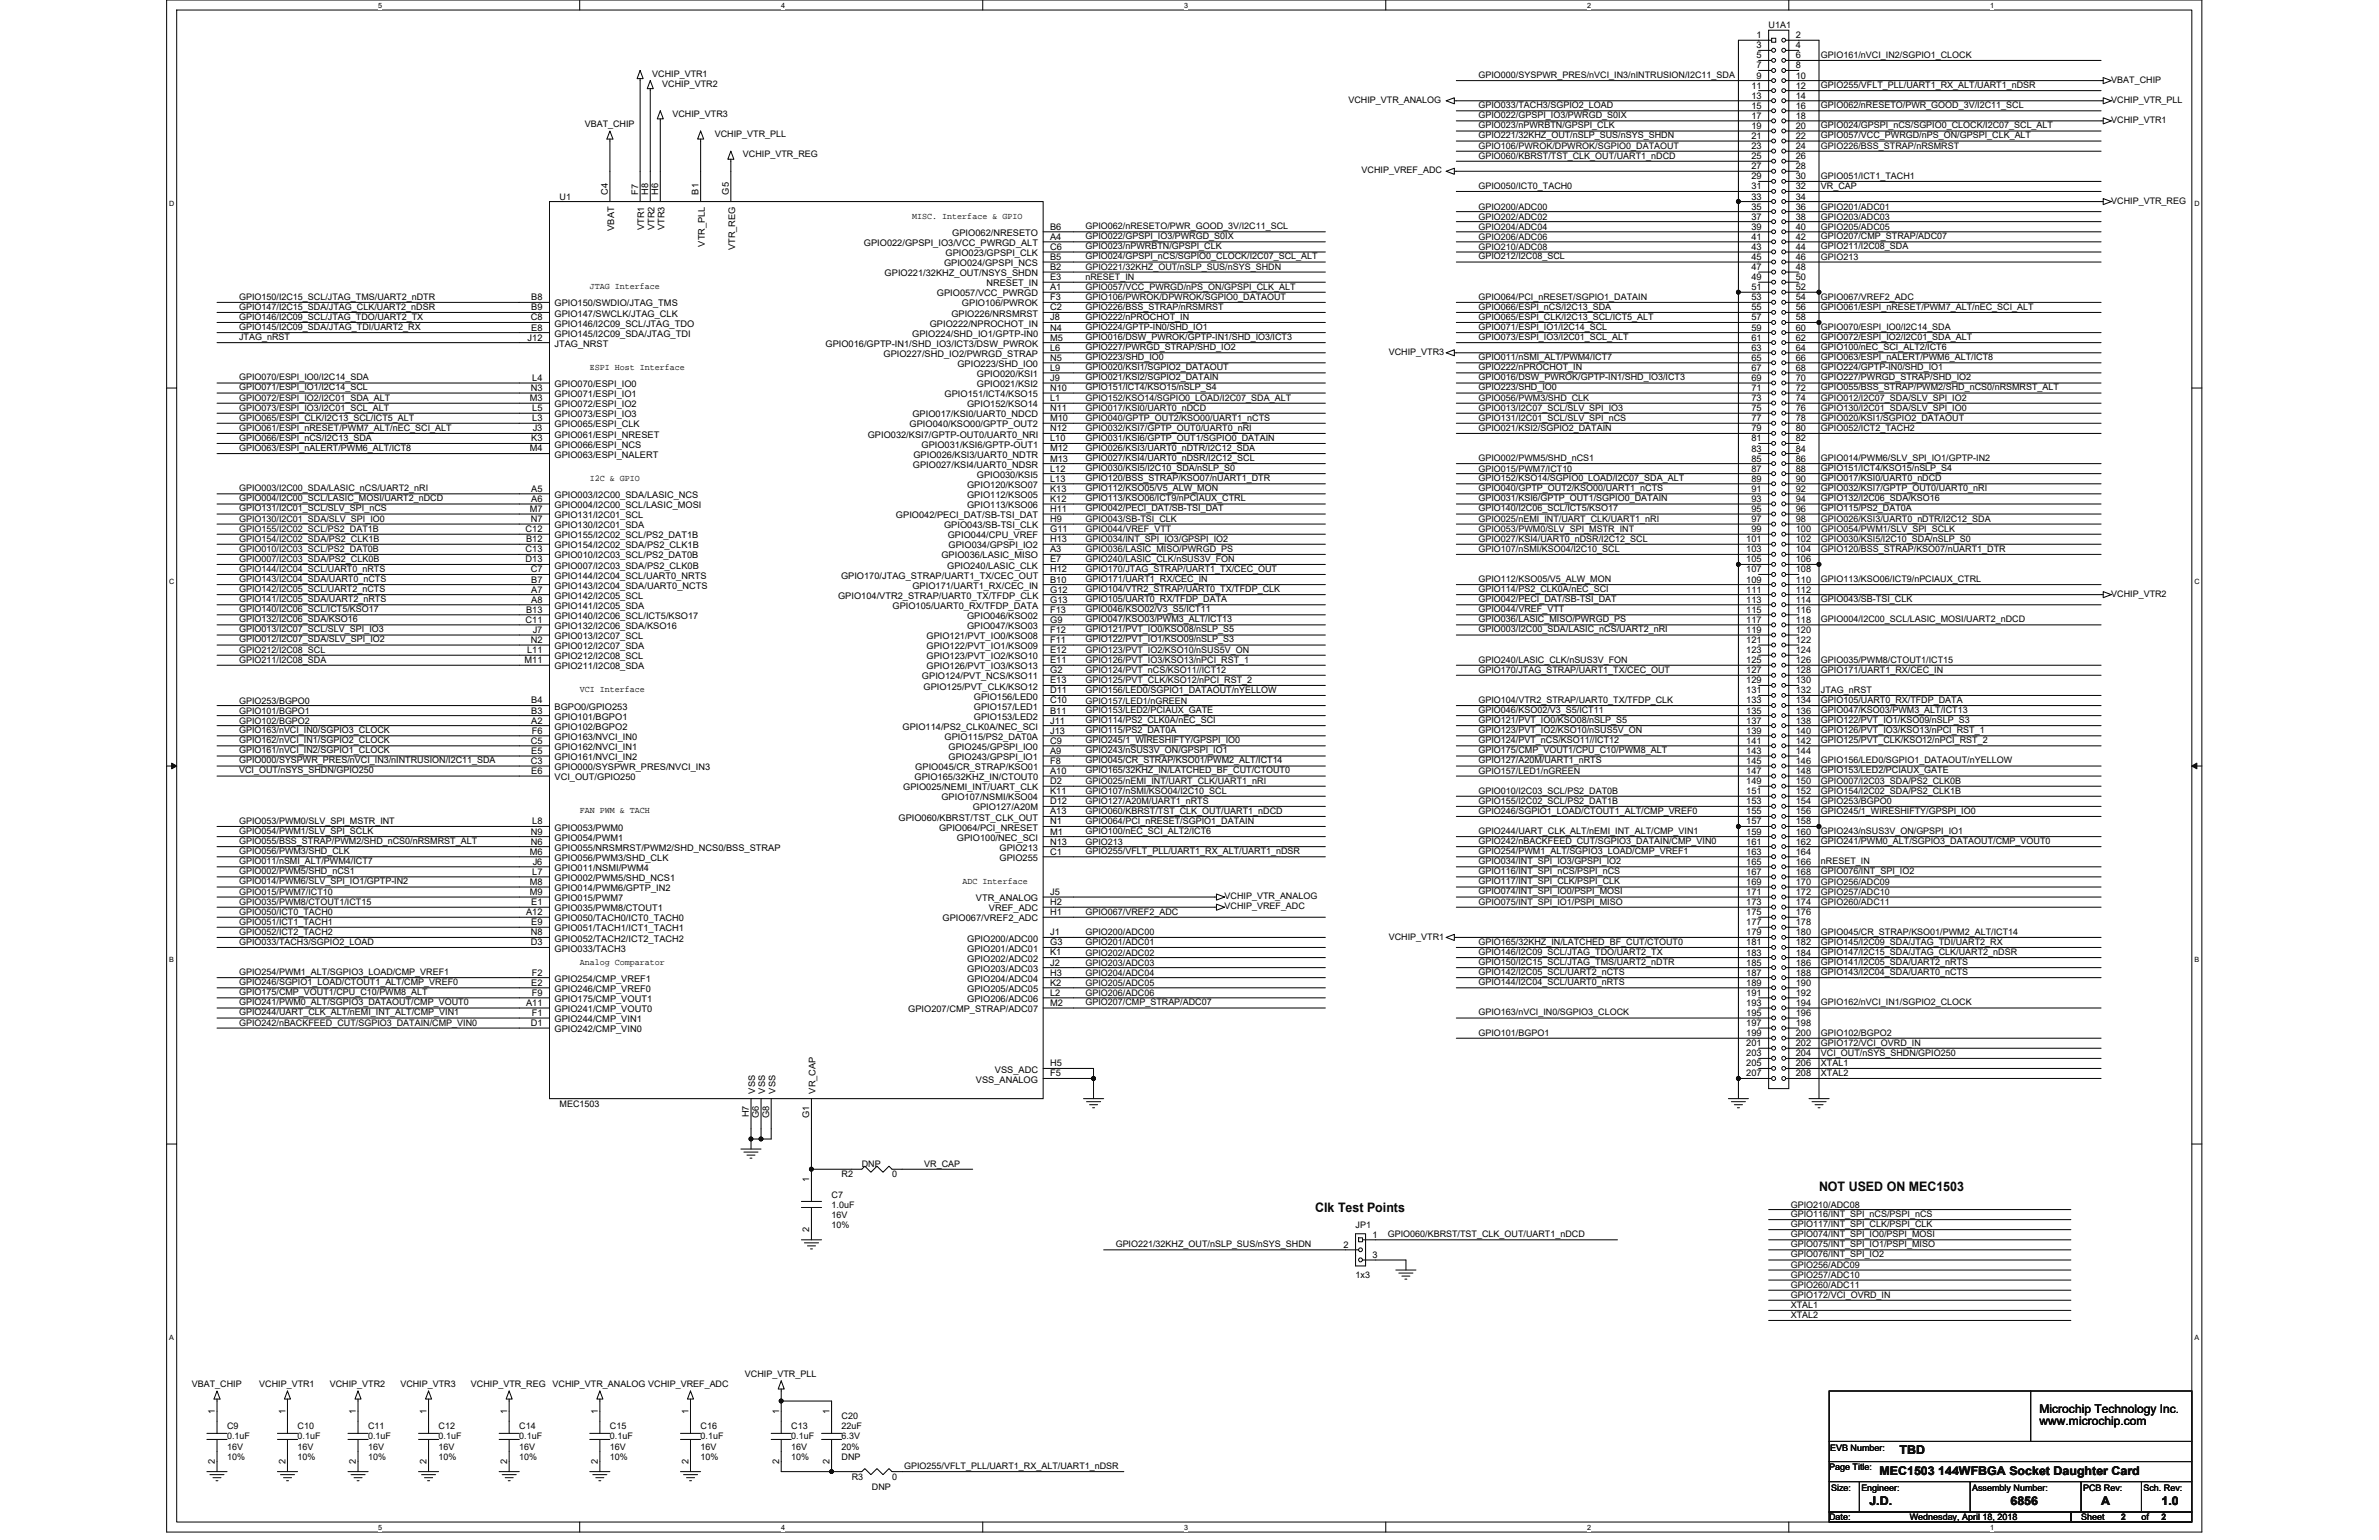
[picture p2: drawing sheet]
<svg xmlns="http://www.w3.org/2000/svg" width="432mm" height="279mm" viewBox="0 0 432 279" stroke-linecap="round" stroke-linejoin="round" font-family="sans-serif">
<defs><g id="words">
<g font-size="2.4">
<text x="238.7" y="219.8">Clk Test Points</text>
<text x="330.2" y="216.2">NOT USED ON MEC1503</text>
</g>
<g font-size="2.2">
<text x="370.2" y="256.3">Microchip Technology Inc.</text>
<text x="344.8" y="263.9">TBD</text>
<text x="370.2" y="258.6">www.microchip.com</text>
<text x="341.1" y="267.5">MEC1503 144WFBGA Socket Daughter Card</text>
<text x="339.3" y="273">J.D.</text>
<text x="364.9" y="273">6856</text>
<text x="381.4" y="273">A</text>
<text x="392.3" y="273">1.0</text>
</g>
<g font-size="1.7">
<text x="318.8" y="6.9">1</text>
<text x="318.8" y="8.8">3</text>
<text x="318.8" y="10.6">5</text>
<text x="325.9" y="6.9">2</text>
<text x="325.9" y="8.8">4</text>
<text x="325.9" y="10.6">6</text>
<text x="317.9" y="16.1">11</text>
<text x="317.9" y="17.9">13</text>
<text x="318.8" y="12.4">7</text>
<text x="318.8" y="14.2">9</text>
<text x="325.9" y="12.4">8</text>
<text x="325.9" y="14.2">10</text>
<text x="325.9" y="16.1">12</text>
<text x="325.9" y="17.9">14</text>
<text x="317.9" y="19.7">15</text>
<text x="317.9" y="21.5">17</text>
<text x="317.9" y="23.4">19</text>
<text x="325.9" y="19.7">16</text>
<text x="325.9" y="21.5">18</text>
<text x="325.9" y="23.4">20</text>
<text x="317.9" y="25.2">21</text>
<text x="317.9" y="27.1">23</text>
<text x="317.9" y="28.9">25</text>
<text x="325.9" y="25.2">22</text>
<text x="325.9" y="27.1">24</text>
<text x="325.9" y="28.9">26</text>
<text x="110.3" y="35.3" transform="rotate(-90 110.3 35.3)">C4</text>
<text x="115.8" y="35.3" transform="rotate(-90 115.8 35.3)">F7</text>
<text x="117.6" y="35.3" transform="rotate(-90 117.6 35.3)">H8</text>
<text x="119.5" y="35.3" transform="rotate(-90 119.5 35.3)">H6</text>
<text x="126.8" y="35.3" transform="rotate(-90 126.8 35.3)">B1</text>
<text x="132.3" y="35.3" transform="rotate(-90 132.3 35.3)">G5</text>
<text x="317.9" y="30.7">27</text>
<text x="317.9" y="32.5">29</text>
<text x="317.9" y="34.4">31</text>
<text x="325.9" y="30.7">28</text>
<text x="325.9" y="32.5">30</text>
<text x="325.9" y="34.4">32</text>
<text x="111.5" y="41.9" transform="rotate(-90 111.5 41.9)">VBAT</text>
<text x="116.9" y="41.8" transform="rotate(-90 116.9 41.8)">VTR1</text>
<text x="118.8" y="41.8" transform="rotate(-90 118.8 41.8)">VTR2</text>
<text x="120.6" y="41.8" transform="rotate(-90 120.6 41.8)">VTR3</text>
<text x="190.6" y="41.7">B6</text>
<text x="317.9" y="36.2">33</text>
<text x="317.9" y="38">35</text>
<text x="317.9" y="39.8">37</text>
<text x="317.9" y="41.7">39</text>
<text x="325.9" y="36.2">34</text>
<text x="325.9" y="38">36</text>
<text x="325.9" y="39.8">38</text>
<text x="325.9" y="41.7">40</text>
<text x="127.9" y="44.7" transform="rotate(-90 127.9 44.7)">VTR_PLL</text>
<text x="133.4" y="45.4" transform="rotate(-90 133.4 45.4)">VTR_REG</text>
<text x="156.8" y="44.6">GPIO022/GPSPI_IO3/VCC_PWRGD_ALT</text>
<text x="171.6" y="46.5">GPIO023/GPSPI_CLK</text>
<text x="172.8" y="42.8">GPIO062/NRESETO</text>
<text x="190.6" y="43.5">A4</text>
<text x="190.6" y="45.3">C6</text>
<text x="190.6" y="47.2">B5</text>
<text x="317.9" y="43.5">41</text>
<text x="317.9" y="45.3">43</text>
<text x="317.9" y="47.2">45</text>
<text x="325.9" y="43.5">42</text>
<text x="325.9" y="45.3">44</text>
<text x="325.9" y="47.2">46</text>
<text x="160.6" y="50.1">GPIO221/32KHZ_OUT/NSYS_SHDN</text>
<text x="170.1" y="53.8">GPIO057/VCC_PWRGD</text>
<text x="171.3" y="48.3">GPIO024/GPSPI_NCS</text>
<text x="179" y="51.9">NRESET_IN</text>
<text x="190.6" y="52.6">A1</text>
<text x="190.6" y="49">B2</text>
<text x="190.6" y="50.8">E3</text>
<text x="317.9" y="49">47</text>
<text x="317.9" y="50.8">49</text>
<text x="317.9" y="52.6">51</text>
<text x="325.9" y="49">48</text>
<text x="325.9" y="50.8">50</text>
<text x="325.9" y="52.6">52</text>
<text x="96.3" y="58.1">C8</text>
<text x="96.4" y="60">E8</text>
<text x="96.4" y="56.3">B9</text>
<text x="96.4" y="54.5">B8</text>
<text x="100.6" y="59.2">GPIO146/I2C09_SCL/JTAG_TDO</text>
<text x="100.6" y="57.4">GPIO147/SWCLK/JTAG_CLK</text>
<text x="100.6" y="55.6">GPIO150/SWDIO/JTAG_TMS</text>
<text x="168.8" y="59.2">GPIO222/NPROCHOT_IN</text>
<text x="172.7" y="57.4">GPIO226/NRSMRST</text>
<text x="174.6" y="55.6">GPIO106/PWROK</text>
<text x="190.6" y="56.3">C2</text>
<text x="190.6" y="54.5">F3</text>
<text x="190.6" y="60">N4</text>
<text x="190.6" y="58.1">J8</text>
<text x="317.9" y="54.5">53</text>
<text x="317.9" y="56.3">55</text>
<text x="317.9" y="58.1">57</text>
<text x="317.9" y="60">59</text>
<text x="325.9" y="54.5">54</text>
<text x="325.9" y="56.3">56</text>
<text x="325.9" y="58.1">58</text>
<text x="325.9" y="60">60</text>
<text x="95.8" y="61.8">J12</text>
<text x="100.6" y="61.1">GPIO145/I2C09_SDA/JTAG_TDI</text>
<text x="100.6" y="62.9">JTAG_NRST</text>
<text x="149.8" y="62.9">GPIO016/GPTP-IN1/SHD_IO3/ICT3/DSW_PWROK</text>
<text x="160.4" y="64.7">GPIO227/SHD_IO2/PWRGD_STRAP</text>
<text x="165.6" y="61.1">GPIO224/SHD_IO1/GPTP-IN0</text>
<text x="190.6" y="61.8">M5</text>
<text x="190.6" y="63.6">L6</text>
<text x="190.6" y="65.4">N5</text>
<text x="317.9" y="61.8">61</text>
<text x="317.9" y="63.6">63</text>
<text x="317.9" y="65.4">65</text>
<text x="325.9" y="61.8">62</text>
<text x="325.9" y="63.6">64</text>
<text x="325.9" y="65.4">66</text>
<text x="96.3" y="70.9">N3</text>
<text x="96.6" y="69.1">L4</text>
<text x="100.6" y="70.2">GPIO070/ESPI_IO0</text>
<text x="173.8" y="66.6">GPIO223/SHD_IO0</text>
<text x="177.3" y="68.4">GPIO020/KSI1</text>
<text x="177.3" y="70.2">GPIO021/KSI2</text>
<text x="190.6" y="70.9">N10</text>
<text x="190.6" y="67.3">L9</text>
<text x="190.6" y="69.1">J9</text>
<text x="317.9" y="67.3">67</text>
<text x="317.9" y="69.1">69</text>
<text x="317.9" y="70.9">71</text>
<text x="325.9" y="67.3">68</text>
<text x="325.9" y="69.1">70</text>
<text x="325.9" y="70.9">72</text>
<text x="96.1" y="72.8">M3</text>
<text x="96.6" y="76.4">L3</text>
<text x="96.6" y="74.6">L5</text>
<text x="100.6" y="77.5">GPIO065/ESPI_CLK</text>
<text x="100.6" y="72.1">GPIO071/ESPI_IO1</text>
<text x="100.6" y="73.9">GPIO072/ESPI_IO2</text>
<text x="100.6" y="75.7">GPIO073/ESPI_IO3</text>
<text x="165.1" y="77.5">GPIO040/KSO00/GPTP_OUT2</text>
<text x="165.6" y="75.7">GPIO017/KSI0/UART0_NDCD</text>
<text x="171.4" y="72.1">GPIO151/ICT4/KSO15</text>
<text x="175.5" y="73.9">GPIO152/KSO14</text>
<text x="190.6" y="74.6">N11</text>
<text x="190.6" y="72.8">L1</text>
<text x="190.6" y="76.4">M10</text>
<text x="317.9" y="72.8">73</text>
<text x="317.9" y="74.6">75</text>
<text x="317.9" y="76.4">77</text>
<text x="325.9" y="72.8">74</text>
<text x="325.9" y="74.6">76</text>
<text x="325.9" y="76.4">78</text>
<text x="96.1" y="81.9">M4</text>
<text x="96.4" y="80.1">K3</text>
<text x="96.7" y="78.3">J3</text>
<text x="100.6" y="81.2">GPIO066/ESPI_NCS</text>
<text x="100.6" y="79.4">GPIO061/ESPI_NRESET</text>
<text x="100.6" y="83">GPIO063/ESPI_NALERT</text>
<text x="157.5" y="79.4">GPIO032/KSI7/GPTP-OUT0/UART0_NRI</text>
<text x="165.8" y="83">GPIO026/KSI3/UART0_NDTR</text>
<text x="167.3" y="81.2">GPIO031/KSI6/GPTP-OUT1</text>
<text x="190.6" y="78.3">N12</text>
<text x="190.6" y="80.1">L10</text>
<text x="190.6" y="83.7">M13</text>
<text x="190.6" y="81.9">M12</text>
<text x="317.9" y="78.3">79</text>
<text x="317.9" y="80.1">81</text>
<text x="317.9" y="81.9">83</text>
<text x="317.9" y="83.7">85</text>
<text x="325.9" y="78.3">80</text>
<text x="325.9" y="80.1">82</text>
<text x="325.9" y="81.9">84</text>
<text x="325.9" y="83.7">86</text>
<text x="96.4" y="89.2">A5</text>
<text x="165.7" y="84.9">GPIO027/KSI4/UART0_NDSR</text>
<text x="175.5" y="88.5">GPIO120/KSO07</text>
<text x="177.3" y="86.7">GPIO030/KSI5</text>
<text x="190.6" y="87.4">L13</text>
<text x="190.6" y="89.2">K13</text>
<text x="190.6" y="85.6">L12</text>
<text x="317.9" y="85.6">87</text>
<text x="317.9" y="87.4">89</text>
<text x="317.9" y="89.2">91</text>
<text x="325.9" y="85.6">88</text>
<text x="325.9" y="87.4">90</text>
<text x="325.9" y="89.2">92</text>
<text x="96.1" y="92.9">M7</text>
<text x="96.3" y="94.7">N7</text>
<text x="96.4" y="91.1">A6</text>
<text x="100.6" y="95.8">GPIO130/I2C01_SDA</text>
<text x="100.6" y="94">GPIO131/I2C01_SCL</text>
<text x="100.6" y="92.2">GPIO004/I2C00_SCL/LASIC_MOSI</text>
<text x="100.6" y="90.3">GPIO003/I2C00_SDA/LASIC_NCS</text>
<text x="162.6" y="94">GPIO042/PECI_DAT/SB-TSI_DAT</text>
<text x="171.4" y="95.8">GPIO043/SB-TSI_CLK</text>
<text x="175.5" y="90.3">GPIO112/KSO05</text>
<text x="175.5" y="92.2">GPIO113/KSO06</text>
<text x="190.6" y="92.9">H11</text>
<text x="190.6" y="91.1">K12</text>
<text x="190.6" y="94.7">H9</text>
<text x="317.9" y="91.1">93</text>
<text x="317.9" y="92.9">95</text>
<text x="317.9" y="94.7">97</text>
<text x="325.9" y="91.1">94</text>
<text x="325.9" y="92.9">96</text>
<text x="325.9" y="94.7">98</text>
<text x="95.4" y="100.2">C13</text>
<text x="95.4" y="96.5">C12</text>
<text x="95.5" y="98.4">B12</text>
<text x="100.6" y="101.3">GPIO010/I2C03_SCL/PS2_DAT0B</text>
<text x="100.6" y="97.7">GPIO155/I2C02_SCL/PS2_DAT1B</text>
<text x="100.6" y="99.5">GPIO154/I2C02_SDA/PS2_CLK1B</text>
<text x="170.9" y="101.3">GPIO036/LASIC_MISO</text>
<text x="172" y="97.7">GPIO044/CPU_VREF</text>
<text x="172.2" y="99.5">GPIO034/GPSPI_IO2</text>
<text x="190.6" y="98.4">H13</text>
<text x="190.6" y="96.5">G11</text>
<text x="190.6" y="100.2">A3</text>
<text x="316.9" y="98.4">101</text>
<text x="316.9" y="100.2">103</text>
<text x="317.9" y="96.5">99</text>
<text x="325.9" y="96.5">100</text>
<text x="325.9" y="98.4">102</text>
<text x="325.9" y="100.2">104</text>
<text x="95.4" y="102">D13</text>
<text x="96.3" y="103.8">C7</text>
<text x="96.4" y="105.7">B7</text>
<text x="96.4" y="107.5">A7</text>
<text x="100.6" y="103.1">GPIO007/I2C03_SDA/PS2_CLK0B</text>
<text x="100.6" y="105">GPIO144/I2C04_SCL/UART0_NRTS</text>
<text x="100.6" y="106.8">GPIO143/I2C04_SDA/UART0_NCTS</text>
<text x="152.7" y="105">GPIO170/JTAG_STRAP/UART1_TX/CEC_OUT</text>
<text x="165.6" y="106.8">GPIO171/UART1_RX/CEC_IN</text>
<text x="171.9" y="103.1">GPIO240/LASIC_CLK</text>
<text x="190.6" y="103.8">H12</text>
<text x="190.6" y="107.5">G12</text>
<text x="190.6" y="105.7">B10</text>
<text x="190.6" y="102">E7</text>
<text x="316.9" y="102">105</text>
<text x="316.9" y="103.8">107</text>
<text x="316.9" y="105.7">109</text>
<text x="316.9" y="107.5">111</text>
<text x="325.9" y="102">106</text>
<text x="325.9" y="103.8">108</text>
<text x="325.9" y="105.7">110</text>
<text x="325.9" y="107.5">112</text>
<text x="95.4" y="113">C11</text>
<text x="95.5" y="111.2">B13</text>
<text x="96.4" y="109.3">A8</text>
<text x="100.6" y="108.6">GPIO142/I2C05_SCL</text>
<text x="100.6" y="112.3">GPIO140/I2C06_SCL/ICT5/KSO17</text>
<text x="100.6" y="110.5">GPIO141/I2C05_SDA</text>
<text x="152.1" y="108.6">GPIO104/VTR2_STRAP/UART0_TX/TFDP_CLK</text>
<text x="162" y="110.5">GPIO105/UART0_RX/TFDP_DATA</text>
<text x="175.5" y="112.3">GPIO046/KSO02</text>
<text x="190.6" y="109.3">G13</text>
<text x="190.6" y="111.2">F13</text>
<text x="190.6" y="113">G9</text>
<text x="316.9" y="109.3">113</text>
<text x="316.9" y="111.2">115</text>
<text x="316.9" y="113">117</text>
<text x="325.9" y="109.3">114</text>
<text x="325.9" y="111.2">116</text>
<text x="325.9" y="113">118</text>
<text x="95.7" y="118.5">L11</text>
<text x="96.3" y="116.6">N2</text>
<text x="96.7" y="114.8">J7</text>
<text x="100.6" y="119.6">GPIO212/I2C08_SCL</text>
<text x="100.6" y="117.8">GPIO012/I2C07_SDA</text>
<text x="100.6" y="116">GPIO013/I2C07_SCL</text>
<text x="100.6" y="114.1">GPIO132/I2C06_SDA/KSO16</text>
<text x="168.2" y="116">GPIO121/PVT_IO0/KSO08</text>
<text x="168.2" y="117.8">GPIO122/PVT_IO1/KSO09</text>
<text x="168.2" y="119.6">GPIO123/PVT_IO2/KSO10</text>
<text x="175.5" y="114.1">GPIO047/KSO03</text>
<text x="190.6" y="114.8">F12</text>
<text x="190.6" y="116.6">F11</text>
<text x="190.6" y="118.5">E12</text>
<text x="316.9" y="114.8">119</text>
<text x="316.9" y="116.6">121</text>
<text x="316.9" y="118.5">123</text>
<text x="325.9" y="114.8">120</text>
<text x="325.9" y="116.6">122</text>
<text x="325.9" y="118.5">124</text>
<text x="95.2" y="120.3">M11</text>
<text x="100.6" y="121.4">GPIO211/I2C08_SDA</text>
<text x="167.3" y="123.3">GPIO124/PVT_NCS/KSO11</text>
<text x="167.6" y="125.1">GPIO125/PVT_CLK/KSO12</text>
<text x="168.2" y="121.4">GPIO126/PVT_IO3/KSO13</text>
<text x="190.6" y="124">E13</text>
<text x="190.6" y="120.3">E11</text>
<text x="190.6" y="122.1">G2</text>
<text x="190.6" y="125.8">D11</text>
<text x="316.9" y="120.3">125</text>
<text x="316.9" y="122.1">127</text>
<text x="316.9" y="124">129</text>
<text x="316.9" y="125.8">131</text>
<text x="325.9" y="120.3">126</text>
<text x="325.9" y="122.1">128</text>
<text x="325.9" y="124">130</text>
<text x="325.9" y="125.8">132</text>
<text x="96.4" y="129.5">B3</text>
<text x="96.4" y="127.6">B4</text>
<text x="96.4" y="131.3">A2</text>
<text x="100.6" y="130.6">GPIO101/BGPO1</text>
<text x="100.6" y="128.8">BGPO0/GPIO253</text>
<text x="176.8" y="126.9">GPIO156/LED0</text>
<text x="176.8" y="128.8">GPIO157/LED1</text>
<text x="176.8" y="130.6">GPIO153/LED2</text>
<text x="190.6" y="131.3">J11</text>
<text x="190.6" y="127.6">C10</text>
<text x="190.6" y="129.5">B11</text>
<text x="316.9" y="127.6">133</text>
<text x="316.9" y="129.5">135</text>
<text x="316.9" y="131.3">137</text>
<text x="325.9" y="127.6">134</text>
<text x="325.9" y="129.5">136</text>
<text x="325.9" y="131.3">138</text>
<text x="96.3" y="134.9">C5</text>
<text x="96.4" y="136.8">E5</text>
<text x="96.5" y="133.1">F6</text>
<text x="100.6" y="136.1">GPIO162/NVCI_IN1</text>
<text x="100.6" y="134.2">GPIO163/NVCI_IN0</text>
<text x="100.6" y="132.4">GPIO102/BGPO2</text>
<text x="100.6" y="137.9">GPIO161/NVCI_IN2</text>
<text x="163.8" y="132.4">GPIO114/PS2_CLK0A/NEC_SCI</text>
<text x="171.4" y="134.2">GPIO115/PS2_DAT0A</text>
<text x="172.2" y="136.1">GPIO245/GPSPI_IO0</text>
<text x="172.2" y="137.9">GPIO243/GPSPI_IO1</text>
<text x="190.6" y="133.1">J13</text>
<text x="190.6" y="134.9">C9</text>
<text x="190.6" y="136.8">A9</text>
<text x="316.9" y="133.1">139</text>
<text x="316.9" y="134.9">141</text>
<text x="316.9" y="136.8">143</text>
<text x="325.9" y="133.1">140</text>
<text x="325.9" y="134.9">142</text>
<text x="325.9" y="136.8">144</text>
<text x="96.3" y="138.6">C3</text>
<text x="96.4" y="140.4">E6</text>
<text x="100.6" y="139.7">GPIO000/SYSPWR_PRES/NVCI_IN3</text>
<text x="100.6" y="141.5">VCI_OUT/GPIO250</text>
<text x="163.9" y="143.4">GPIO025/NEMI_INT/UART_CLK</text>
<text x="166" y="141.5">GPIO165/32KHZ_IN/CTOUT0</text>
<text x="166.1" y="139.7">GPIO045/CR_STRAP/KSO01</text>
<text x="190.6" y="142.3">D2</text>
<text x="190.6" y="138.6">F8</text>
<text x="190.6" y="140.4">A10</text>
<text x="316.9" y="138.6">145</text>
<text x="316.9" y="140.4">147</text>
<text x="316.9" y="142.3">149</text>
<text x="325.9" y="138.6">146</text>
<text x="325.9" y="140.4">148</text>
<text x="325.9" y="142.3">150</text>
<text x="96.6" y="149.6">L8</text>
<text x="163.1" y="148.9">GPIO060/KBRST/TST_CLK_OUT</text>
<text x="170.9" y="145.2">GPIO107/NSMI/KSO04</text>
<text x="176.6" y="147">GPIO127/A20M</text>
<text x="190.6" y="147.7">A13</text>
<text x="190.6" y="149.6">N1</text>
<text x="190.6" y="145.9">D12</text>
<text x="190.6" y="144.1">K11</text>
<text x="316.9" y="144.1">151</text>
<text x="316.9" y="145.9">153</text>
<text x="316.9" y="147.7">155</text>
<text x="316.9" y="149.6">157</text>
<text x="325.9" y="144.1">152</text>
<text x="325.9" y="145.9">154</text>
<text x="325.9" y="147.7">156</text>
<text x="325.9" y="149.6">158</text>
<text x="96.1" y="155.1">M6</text>
<text x="96.3" y="151.4">N9</text>
<text x="96.3" y="153.2">N6</text>
<text x="100.6" y="152.5">GPIO054/PWM1</text>
<text x="100.6" y="150.7">GPIO053/PWM0</text>
<text x="100.6" y="154.3">GPIO055/NRSMRST/PWM2/SHD_NCS0/BSS_STRAP</text>
<text x="170.4" y="150.7">GPIO064/PCI_NRESET</text>
<text x="173.7" y="152.5">GPIO100/NEC_SCI</text>
<text x="181.4" y="154.3">GPIO213</text>
<text x="190.6" y="151.4">M1</text>
<text x="190.6" y="153.2">N13</text>
<text x="190.6" y="155.1">C1</text>
<text x="316.9" y="151.4">159</text>
<text x="316.9" y="153.2">161</text>
<text x="316.9" y="155.1">163</text>
<text x="325.9" y="151.4">160</text>
<text x="325.9" y="153.2">162</text>
<text x="325.9" y="155.1">164</text>
<text x="96.1" y="160.5">M8</text>
<text x="96.6" y="158.7">L7</text>
<text x="96.7" y="156.9">J6</text>
<text x="100.6" y="159.8">GPIO002/PWM5/SHD_NCS1</text>
<text x="100.6" y="156.2">GPIO056/PWM3/SHD_CLK</text>
<text x="100.6" y="158">GPIO011/NSMI/PWM4</text>
<text x="100.6" y="161.7">GPIO014/PWM6/GPTP_IN2</text>
<text x="181.4" y="156.2">GPIO255</text>
<text x="316.9" y="156.9">165</text>
<text x="316.9" y="158.7">167</text>
<text x="316.9" y="160.5">169</text>
<text x="325.9" y="156.9">166</text>
<text x="325.9" y="158.7">168</text>
<text x="325.9" y="160.5">170</text>
<text x="95.5" y="166">A12</text>
<text x="96.1" y="162.4">M9</text>
<text x="96.4" y="167.9">E9</text>
<text x="96.4" y="164.2">E1</text>
<text x="100.6" y="167.2">GPIO050/TACH0/ICT0_TACH0</text>
<text x="100.6" y="163.5">GPIO015/PWM7</text>
<text x="100.6" y="165.3">GPIO035/PWM8/CTOUT1</text>
<text x="171.1" y="167.2">GPIO067/VREF2_ADC</text>
<text x="177.1" y="163.5">VTR_ANALOG</text>
<text x="179.5" y="165.3">VREF_ADC</text>
<text x="190.6" y="166">H1</text>
<text x="190.6" y="162.4">J5</text>
<text x="190.6" y="164.2">H2</text>
<text x="316.9" y="162.4">171</text>
<text x="316.9" y="164.2">173</text>
<text x="316.9" y="166">175</text>
<text x="316.9" y="167.9">177</text>
<text x="325.9" y="162.4">172</text>
<text x="325.9" y="164.2">174</text>
<text x="325.9" y="166">176</text>
<text x="325.9" y="167.9">178</text>
<text x="96.3" y="169.7">N8</text>
<text x="96.3" y="171.5">D3</text>
<text x="100.6" y="169">GPIO051/TACH1/ICT1_TACH1</text>
<text x="100.6" y="170.8">GPIO052/TACH2/ICT2_TACH2</text>
<text x="100.6" y="172.6">GPIO033/TACH3</text>
<text x="175.6" y="170.8">GPIO200/ADC00</text>
<text x="175.6" y="172.6">GPIO201/ADC01</text>
<text x="190.6" y="169.7">J1</text>
<text x="190.6" y="171.5">G3</text>
<text x="190.6" y="173.4">K1</text>
<text x="316.9" y="169.7">179</text>
<text x="316.9" y="171.5">181</text>
<text x="316.9" y="173.4">183</text>
<text x="325.9" y="169.7">180</text>
<text x="325.9" y="171.5">182</text>
<text x="325.9" y="173.4">184</text>
<text x="96.4" y="178.8">E2</text>
<text x="96.5" y="177">F2</text>
<text x="100.6" y="180">GPIO246/CMP_VREF0</text>
<text x="100.6" y="178.1">GPIO254/CMP_VREF1</text>
<text x="175.6" y="174.5">GPIO202/ADC02</text>
<text x="175.6" y="176.3">GPIO203/ADC03</text>
<text x="175.6" y="178.1">GPIO204/ADC04</text>
<text x="175.6" y="180">GPIO205/ADC05</text>
<text x="190.6" y="175.2">J2</text>
<text x="190.6" y="177">H3</text>
<text x="190.6" y="178.8">K2</text>
<text x="316.9" y="175.2">185</text>
<text x="316.9" y="177">187</text>
<text x="316.9" y="178.8">189</text>
<text x="325.9" y="175.2">186</text>
<text x="325.9" y="177">188</text>
<text x="325.9" y="178.8">190</text>
<text x="95.5" y="182.5">A11</text>
<text x="96.5" y="184.3">F1</text>
<text x="96.5" y="180.7">F9</text>
<text x="100.6" y="185.4">GPIO244/CMP_VIN1</text>
<text x="100.6" y="183.6">GPIO241/CMP_VOUT0</text>
<text x="100.6" y="181.8">GPIO175/CMP_VOUT1</text>
<text x="164.8" y="183.6">GPIO207/CMP_STRAP/ADC07</text>
<text x="175.6" y="181.8">GPIO206/ADC06</text>
<text x="190.6" y="182.5">M2</text>
<text x="190.6" y="180.7">L2</text>
<text x="316.9" y="180.7">191</text>
<text x="316.9" y="182.5">193</text>
<text x="316.9" y="184.3">195</text>
<text x="325.9" y="180.7">192</text>
<text x="325.9" y="182.5">194</text>
<text x="325.9" y="184.3">196</text>
<text x="96.3" y="186.1">D1</text>
<text x="100.6" y="187.3">GPIO242/CMP_VIN0</text>
<text x="316.9" y="186.1">197</text>
<text x="316.9" y="188">199</text>
<text x="316.9" y="189.8">201</text>
<text x="316.9" y="191.6">203</text>
<text x="325.9" y="186.1">198</text>
<text x="325.9" y="188">200</text>
<text x="325.9" y="189.8">202</text>
<text x="325.9" y="191.6">204</text>
<text x="177.1" y="196.4">VSS_ANALOG</text>
<text x="180.6" y="194.6">VSS_ADC</text>
<text x="190.6" y="195.3">F5</text>
<text x="190.6" y="193.5">H5</text>
<text x="316.9" y="193.5">205</text>
<text x="316.9" y="195.3">207</text>
<text x="325.9" y="193.5">206</text>
<text x="325.9" y="195.3">208</text>
<text x="135.9" y="202.7" transform="rotate(-90 135.9 202.7)">H7</text>
<text x="137.1" y="198.4" transform="rotate(-90 137.1 198.4)">VSS</text>
<text x="137.8" y="202.8" transform="rotate(-90 137.8 202.8)">G6</text>
<text x="138.9" y="198.4" transform="rotate(-90 138.9 198.4)">VSS</text>
<text x="139.6" y="202.8" transform="rotate(-90 139.6 202.8)">G8</text>
<text x="140.7" y="198.4" transform="rotate(-90 140.7 198.4)">VSS</text>
<text x="146.9" y="202.8" transform="rotate(-90 146.9 202.8)">G1</text>
<text x="148" y="198.4" transform="rotate(-90 148 198.4)">VR_CAP</text>
<text x="146.9" y="214.5" transform="rotate(-90 146.9 214.5)">1</text>
<text x="146.9" y="223.5" transform="rotate(-90 146.9 223.5)">2</text>
<text x="243.8" y="226.4">2</text>
<text x="249.1" y="224.6">1</text>
<text x="249.1" y="228.2">3</text>
<text x="39" y="256.6" transform="rotate(-90 39 256.6)">1</text>
<text x="51.8" y="256.6" transform="rotate(-90 51.8 256.6)">1</text>
<text x="64.6" y="256.6" transform="rotate(-90 64.6 256.6)">1</text>
<text x="77.4" y="256.6" transform="rotate(-90 77.4 256.6)">1</text>
<text x="92" y="256.6" transform="rotate(-90 92 256.6)">1</text>
<text x="108.5" y="256.6" transform="rotate(-90 108.5 256.6)">1</text>
<text x="124.9" y="256.6" transform="rotate(-90 124.9 256.6)">1</text>
<text x="141.4" y="256.6" transform="rotate(-90 141.4 256.6)">1</text>
<text x="150.6" y="256.6" transform="rotate(-90 150.6 256.6)">1</text>
<text x="39" y="265.5" transform="rotate(-90 39 265.5)">2</text>
<text x="51.8" y="265.5" transform="rotate(-90 51.8 265.5)">2</text>
<text x="64.6" y="265.5" transform="rotate(-90 64.6 265.5)">2</text>
<text x="77.4" y="265.5" transform="rotate(-90 77.4 265.5)">2</text>
<text x="92" y="265.5" transform="rotate(-90 92 265.5)">2</text>
<text x="108.5" y="265.5" transform="rotate(-90 108.5 265.5)">2</text>
<text x="124.9" y="265.5" transform="rotate(-90 124.9 265.5)">2</text>
<text x="141.4" y="265.5" transform="rotate(-90 141.4 265.5)">2</text>
<text x="150.6" y="265.5" transform="rotate(-90 150.6 265.5)">2</text>
</g>
<g font-size="1.6">
<text x="321" y="5.1">U1A1</text>
<text x="330.5" y="10.5">GPIO161/nVCI_IN2/SGPIO1_CLOCK</text>
<text x="118.4" y="13.9">VCHIP_VTR1</text>
<text x="120.2" y="15.7">VCHIP_VTR2</text>
<text x="268.4" y="14.2">GPIO000/SYSPWR_PRES/nVCI_IN3/nINTRUSION/I2C11_SDA</text>
<text x="330.5" y="16">GPIO255/VFLT_PLL/UART1_RX_ALT/UART1_nDSR</text>
<text x="383.2" y="15">VBAT_CHIP</text>
<text x="106.1" y="23.1">VBAT_CHIP</text>
<text x="122" y="21.2">VCHIP_VTR3</text>
<text x="244.8" y="18.7">VCHIP_VTR_ANALOG</text>
<text x="268.4" y="19.6">GPIO033/TACH3/SGPIO2_LOAD</text>
<text x="268.4" y="21.5">GPIO022/GPSPI_IO3/PWRGD_S0IX</text>
<text x="268.4" y="23.3">GPIO023/nPWRBTN/GPSPI_CLK</text>
<text x="330.5" y="19.6">GPIO062/nRESETO/PWR_GOOD_3V/I2C11_SCL</text>
<text x="330.5" y="23.3">GPIO024/GPSPI_nCS/SGPIO0_CLOCK/I2C07_SCL_ALT</text>
<text x="383.2" y="22.3">VCHIP_VTR1</text>
<text x="383.2" y="18.7">VCHIP_VTR_PLL</text>
<text x="129.7" y="24.9">VCHIP_VTR_PLL</text>
<text x="134.9" y="28.5">VCHIP_VTR_REG</text>
<text x="268.4" y="25.1">GPIO221/32KHZ_OUT/nSLP_SUS/nSYS_SHDN</text>
<text x="268.4" y="27">GPIO106/PWROK/DPWROK/SGPIO0_DATAOUT</text>
<text x="268.4" y="28.8">GPIO060/KBRST/TST_CLK_OUT/UART1_nDCD</text>
<text x="330.5" y="25.1">GPIO057/VCC_PWRGD/nPS_ON/GPSPI_CLK_ALT</text>
<text x="330.5" y="27">GPIO226/BSS_STRAP/nRSMRST</text>
<text x="247.1" y="31.5">VCHIP_VREF_ADC</text>
<text x="268.4" y="34.3">GPIO050/ICT0_TACH0</text>
<text x="330.5" y="32.4">GPIO051/ICT1_TACH1</text>
<text x="330.5" y="34.3">VR_CAP</text>
<text x="101.6" y="36.2">U1</text>
<text x="165.6" y="39.7">MISC. Interface &amp; GPIO</text>
<text x="197" y="41.6">GPIO062/nRESETO/PWR_GOOD_3V/I2C11_SCL</text>
<text x="268.4" y="38">GPIO200/ADC00</text>
<text x="268.4" y="39.9">GPIO202/ADC02</text>
<text x="268.4" y="41.7">GPIO204/ADC04</text>
<text x="330.5" y="38">GPIO201/ADC01</text>
<text x="330.5" y="39.9">GPIO203/ADC03</text>
<text x="330.5" y="41.7">GPIO205/ADC05</text>
<text x="383.2" y="37">VCHIP_VTR_REG</text>
<text x="197" y="43.4">GPIO022/GPSPI_IO3/PWRGD_S0IX</text>
<text x="197" y="45.3">GPIO023/nPWRBTN/GPSPI_CLK</text>
<text x="197" y="47.1">GPIO024/GPSPI_nCS/SGPIO0_CLOCK/I2C07_SCL_ALT</text>
<text x="268.4" y="43.5">GPIO206/ADC06</text>
<text x="268.4" y="45.4">GPIO210/ADC08</text>
<text x="268.4" y="47.1">GPIO212/I2C08_SCL</text>
<text x="330.5" y="43.4">GPIO207/CMP_STRAP/ADC07</text>
<text x="330.5" y="45.3">GPIO211/I2C08_SDA</text>
<text x="330.5" y="47.2">GPIO213</text>
<text x="107" y="52.5">JTAG Interface</text>
<text x="197" y="48.9">GPIO221/32KHZ_OUT/nSLP_SUS/nSYS_SHDN</text>
<text x="197" y="50.7">nRESET_IN</text>
<text x="197" y="52.6">GPIO057/VCC_PWRGD/nPS_ON/GPSPI_CLK_ALT</text>
<text x="43.4" y="54.4">GPIO150/I2C15_SCL/JTAG_TMS/UART2_nDTR</text>
<text x="43.4" y="56.2">GPIO147/I2C15_SDA/JTAG_CLK/UART2_nDSR</text>
<text x="43.4" y="58">GPIO146/I2C09_SCL/JTAG_TDO/UART2_TX</text>
<text x="43.4" y="59.9">GPIO145/I2C09_SDA/JTAG_TDI/UART2_RX</text>
<text x="197" y="54.4">GPIO106/PWROK/DPWROK/SGPIO0_DATAOUT</text>
<text x="197" y="56.2">GPIO226/BSS_STRAP/nRSMRST</text>
<text x="197" y="58">GPIO222/nPROCHOT_IN</text>
<text x="197" y="59.9">GPIO224/GPTP-IN0/SHD_IO1</text>
<text x="268.4" y="54.4">GPIO064/PCI_nRESET/SGPIO1_DATAIN</text>
<text x="268.4" y="56.2">GPIO066/ESPI_nCS/I2C13_SDA</text>
<text x="268.4" y="58">GPIO065/ESPI_CLK/I2C13_SCL/ICT5_ALT</text>
<text x="268.4" y="59.9">GPIO071/ESPI_IO1/I2C14_SCL</text>
<text x="330.5" y="54.4">GPIO067/VREF2_ADC</text>
<text x="330.5" y="56.2">GPIO061/ESPI_nRESET/PWM7_ALT/nEC_SCI_ALT</text>
<text x="330.5" y="59.9">GPIO070/ESPI_IO0/I2C14_SDA</text>
<text x="43.4" y="61.7">JTAG_nRST</text>
<text x="197" y="61.7">GPIO016/DSW_PWROK/GPTP-IN1/SHD_IO3/ICT3</text>
<text x="197" y="63.5">GPIO227/PWRGD_STRAP/SHD_IO2</text>
<text x="197" y="65.4">GPIO223/SHD_IO0</text>
<text x="252.1" y="64.4">VCHIP_VTR3</text>
<text x="268.4" y="61.7">GPIO073/ESPI_IO3/I2C01_SCL_ALT</text>
<text x="268.4" y="65.4">GPIO011/nSMI_ALT/PWM4/ICT7</text>
<text x="330.5" y="61.7">GPIO072/ESPI_IO2/I2C01_SDA_ALT</text>
<text x="330.5" y="63.5">GPIO100/nEC_SCI_ALT2/ICT6</text>
<text x="330.5" y="65.4">GPIO063/ESPI_nALERT/PWM6_ALT/ICT8</text>
<text x="43.4" y="69">GPIO070/ESPI_IO0/I2C14_SDA</text>
<text x="43.4" y="70.8">GPIO071/ESPI_IO1/I2C14_SCL</text>
<text x="107" y="67.1">ESPI Host Interface</text>
<text x="197" y="67.2">GPIO020/KSI1/SGPIO2_DATAOUT</text>
<text x="197" y="69">GPIO021/KSI2/SGPIO2_DATAIN</text>
<text x="197" y="70.8">GPIO151/ICT4/KSO15/nSLP_S4</text>
<text x="268.4" y="67.2">GPIO222/nPROCHOT_IN</text>
<text x="268.4" y="69">GPIO016/DSW_PWROK/GPTP-IN1/SHD_IO3/ICT3</text>
<text x="268.4" y="70.8">GPIO223/SHD_IO0</text>
<text x="330.5" y="67.2">GPIO224/GPTP-IN0/SHD_IO1</text>
<text x="330.5" y="69">GPIO227/PWRGD_STRAP/SHD_IO2</text>
<text x="330.5" y="70.8">GPIO055/BSS_STRAP/PWM2/SHD_nCS0/nRSMRST_ALT</text>
<text x="43.4" y="72.7">GPIO072/ESPI_IO2/I2C01_SDA_ALT</text>
<text x="43.4" y="74.5">GPIO073/ESPI_IO3/I2C01_SCL_ALT</text>
<text x="43.4" y="76.3">GPIO065/ESPI_CLK/I2C13_SCL/ICT5_ALT</text>
<text x="197" y="72.7">GPIO152/KSO14/SGPIO0_LOAD/I2C07_SDA_ALT</text>
<text x="197" y="74.5">GPIO017/KSI0/UART0_nDCD</text>
<text x="197" y="76.3">GPIO040/GPTP_OUT2/KSO00/UART1_nCTS</text>
<text x="268.4" y="72.7">GPIO056/PWM3/SHD_CLK</text>
<text x="268.4" y="74.5">GPIO013/I2C07_SCL/SLV_SPI_IO3</text>
<text x="268.4" y="76.3">GPIO131/I2C01_SCL/SLV_SPI_nCS</text>
<text x="330.5" y="72.7">GPIO012/I2C07_SDA/SLV_SPI_IO2</text>
<text x="330.5" y="74.5">GPIO130/I2C01_SDA/SLV_SPI_IO0</text>
<text x="330.5" y="76.3">GPIO020/KSI1/SGPIO2_DATAOUT</text>
<text x="43.4" y="78.2">GPIO061/ESPI_nRESET/PWM7_ALT/nEC_SCI_ALT</text>
<text x="43.4" y="80">GPIO066/ESPI_nCS/I2C13_SDA</text>
<text x="43.4" y="81.8">GPIO063/ESPI_nALERT/PWM6_ALT/ICT8</text>
<text x="197" y="78.2">GPIO032/KSI7/GPTP_OUT0/UART0_nRI</text>
<text x="197" y="80">GPIO031/KSI6/GPTP_OUT1/SGPIO0_DATAIN</text>
<text x="197" y="81.8">GPIO026/KSI3/UART0_nDTR/I2C12_SDA</text>
<text x="197" y="83.7">GPIO027/KSI4/UART0_nDSR/I2C12_SCL</text>
<text x="268.4" y="78.2">GPIO021/KSI2/SGPIO2_DATAIN</text>
<text x="268.4" y="83.7">GPIO002/PWM5/SHD_nCS1</text>
<text x="330.5" y="78.2">GPIO052/ICT2_TACH2</text>
<text x="330.5" y="83.7">GPIO014/PWM6/SLV_SPI_IO1/GPTP-IN2</text>
<text x="43.4" y="89.1">GPIO003/I2C00_SDA/LASIC_nCS/UART2_nRI</text>
<text x="107" y="87.2">I2C &amp; GPIO</text>
<text x="197" y="85.5">GPIO030/KSI5/I2C10_SDA/nSLP_S0</text>
<text x="197" y="87.3">GPIO120/BSS_STRAP/KSO07/nUART1_DTR</text>
<text x="197" y="89.1">GPIO112/KSO05/V5_ALW_MON</text>
<text x="268.4" y="85.6">GPIO015/PWM7/ICT10</text>
<text x="268.4" y="87.3">GPIO152/KSO14/SGPIO0_LOAD/I2C07_SDA_ALT</text>
<text x="268.4" y="89.1">GPIO040/GPTP_OUT2/KSO00/UART1_nCTS</text>
<text x="330.5" y="85.5">GPIO151/ICT4/KSO15/nSLP_S4</text>
<text x="330.5" y="87.3">GPIO017/KSI0/UART0_nDCD</text>
<text x="330.5" y="89.1">GPIO032/KSI7/GPTP_OUT0/UART0_nRI</text>
<text x="43.4" y="91">GPIO004/I2C00_SCL/LASIC_MOSI/UART2_nDCD</text>
<text x="43.4" y="92.8">GPIO131/I2C01_SCL/SLV_SPI_nCS</text>
<text x="43.4" y="94.6">GPIO130/I2C01_SDA/SLV_SPI_IO0</text>
<text x="197" y="91">GPIO113/KSO06/ICT9/nPCIAUX_CTRL</text>
<text x="197" y="92.8">GPIO042/PECI_DAT/SB-TSI_DAT</text>
<text x="197" y="94.6">GPIO043/SB-TSI_CLK</text>
<text x="268.4" y="91">GPIO031/KSI6/GPTP_OUT1/SGPIO0_DATAIN</text>
<text x="268.4" y="92.8">GPIO140/I2C06_SCL/ICT5/KSO17</text>
<text x="268.4" y="94.6">GPIO025/nEMI_INT/UART_CLK/UART1_nRI</text>
<text x="330.5" y="91">GPIO132/I2C06_SDA/KSO16</text>
<text x="330.5" y="92.8">GPIO115/PS2_DAT0A</text>
<text x="330.5" y="94.6">GPIO026/KSI3/UART0_nDTR/I2C12_SDA</text>
<text x="43.4" y="96.5">GPIO155/I2C02_SCL/PS2_DAT1B</text>
<text x="43.4" y="98.3">GPIO154/I2C02_SDA/PS2_CLK1B</text>
<text x="43.4" y="100.1">GPIO010/I2C03_SCL/PS2_DAT0B</text>
<text x="43.4" y="101.9">GPIO007/I2C03_SDA/PS2_CLK0B</text>
<text x="197" y="96.5">GPIO044/VREF_VTT</text>
<text x="197" y="98.3">GPIO034/INT_SPI_IO3/GPSPI_IO2</text>
<text x="197" y="100.1">GPIO036/LASIC_MISO/PWRGD_PS</text>
<text x="197" y="101.9">GPIO240/LASIC_CLK/nSUS3V_FON</text>
<text x="268.4" y="96.5">GPIO053/PWM0/SLV_SPI_MSTR_INT</text>
<text x="268.4" y="98.3">GPIO027/KSI4/UART0_nDSR/I2C12_SCL</text>
<text x="268.4" y="100.1">GPIO107/nSMI/KSO04/I2C10_SCL</text>
<text x="330.5" y="96.5">GPIO054/PWM1/SLV_SPI_SCLK</text>
<text x="330.5" y="98.3">GPIO030/KSI5/I2C10_SDA/nSLP_S0</text>
<text x="330.5" y="100.1">GPIO120/BSS_STRAP/KSO07/nUART1_DTR</text>
<text x="43.4" y="103.8">GPIO144/I2C04_SCL/UART0_nRTS</text>
<text x="43.4" y="105.6">GPIO143/I2C04_SDA/UART0_nCTS</text>
<text x="43.4" y="107.4">GPIO142/I2C05_SCL/UART2_nCTS</text>
<text x="197" y="103.8">GPIO170/JTAG_STRAP/UART1_TX/CEC_OUT</text>
<text x="197" y="105.6">GPIO171/UART1_RX/CEC_IN</text>
<text x="197" y="107.4">GPIO104/VTR2_STRAP/UART0_TX/TFDP_CLK</text>
<text x="268.4" y="105.6">GPIO112/KSO05/V5_ALW_MON</text>
<text x="268.4" y="107.4">GPIO114/PS2_CLK0A/nEC_SCI</text>
<text x="330.5" y="105.6">GPIO113/KSO06/ICT9/nPCIAUX_CTRL</text>
<text x="43.4" y="109.3">GPIO141/I2C05_SDA/UART2_nRTS</text>
<text x="43.4" y="111.1">GPIO140/I2C06_SCL/ICT5/KSO17</text>
<text x="43.4" y="112.9">GPIO132/I2C06_SDA/KSO16</text>
<text x="197" y="109.3">GPIO105/UART0_RX/TFDP_DATA</text>
<text x="197" y="111.1">GPIO046/KSO02/V3_S5/ICT11</text>
<text x="197" y="112.9">GPIO047/KSO03/PWM3_ALT/ICT13</text>
<text x="268.4" y="109.3">GPIO042/PECI_DAT/SB-TSI_DAT</text>
<text x="268.4" y="111.1">GPIO044/VREF_VTT</text>
<text x="268.4" y="112.9">GPIO036/LASIC_MISO/PWRGD_PS</text>
<text x="330.5" y="109.3">GPIO043/SB-TSI_CLK</text>
<text x="330.5" y="112.9">GPIO004/I2C00_SCL/LASIC_MOSI/UART2_nDCD</text>
<text x="383.2" y="108.3">VCHIP_VTR2</text>
<text x="43.4" y="114.7">GPIO013/I2C07_SCL/SLV_SPI_IO3</text>
<text x="43.4" y="116.6">GPIO012/I2C07_SDA/SLV_SPI_IO2</text>
<text x="43.4" y="118.4">GPIO212/I2C08_SCL</text>
<text x="197" y="114.7">GPIO121/PVT_IO0/KSO08/nSLP_S5</text>
<text x="197" y="116.6">GPIO122/PVT_IO1/KSO09/nSLP_S3</text>
<text x="197" y="118.4">GPIO123/PVT_IO2/KSO10/nSUS5V_ON</text>
<text x="268.4" y="114.7">GPIO003/I2C00_SDA/LASIC_nCS/UART2_nRI</text>
<text x="43.4" y="120.2">GPIO211/I2C08_SDA</text>
<text x="105.2" y="125.6">VCI Interface</text>
<text x="197" y="120.2">GPIO126/PVT_IO3/KSO13/nPCI_RST_1</text>
<text x="197" y="122">GPIO124/PVT_nCS/KSO11//ICT12</text>
<text x="197" y="123.9">GPIO125/PVT_CLK/KSO12/nPCI_RST_2</text>
<text x="197" y="125.7">GPIO156/LED0/SGPIO1_DATAOUT/nYELLOW</text>
<text x="268.4" y="120.2">GPIO240/LASIC_CLK/nSUS3V_FON</text>
<text x="268.4" y="122">GPIO170/JTAG_STRAP/UART1_TX/CEC_OUT</text>
<text x="330.5" y="120.3">GPIO035/PWM8/CTOUT1/ICT15</text>
<text x="330.5" y="122">GPIO171/UART1_RX/CEC_IN</text>
<text x="330.5" y="125.7">JTAG_nRST</text>
<text x="43.4" y="127.7">GPIO253/BGPO0</text>
<text x="43.4" y="129.5">GPIO101/BGPO1</text>
<text x="43.4" y="131.3">GPIO102/BGPO2</text>
<text x="197" y="127.7">GPIO157/LED1/nGREEN</text>
<text x="197" y="129.4">GPIO153/LED2/PCIAUX_GATE</text>
<text x="197" y="131.2">GPIO114/PS2_CLK0A/nEC_SCI</text>
<text x="268.4" y="127.6">GPIO104/VTR2_STRAP/UART0_TX/TFDP_CLK</text>
<text x="268.4" y="129.4">GPIO046/KSO02/V3_S5/ICT11</text>
<text x="268.4" y="131.2">GPIO121/PVT_IO0/KSO08/nSLP_S5</text>
<text x="330.5" y="127.6">GPIO105/UART0_RX/TFDP_DATA</text>
<text x="330.5" y="129.4">GPIO047/KSO03/PWM3_ALT/ICT13</text>
<text x="330.5" y="131.2">GPIO122/PVT_IO1/KSO09/nSLP_S3</text>
<text x="43.4" y="133">GPIO163/nVCI_IN0/SGPIO3_CLOCK</text>
<text x="43.4" y="134.9">GPIO162/nVCI_IN1/SGPIO2_CLOCK</text>
<text x="43.4" y="136.7">GPIO161/nVCI_IN2/SGPIO1_CLOCK</text>
<text x="197" y="133">GPIO115/PS2_DAT0A</text>
<text x="197" y="134.9">GPIO245/1_WIRESHIFTY/GPSPI_IO0</text>
<text x="197" y="136.7">GPIO243/nSUS3V_ON/GPSPI_IO1</text>
<text x="268.4" y="133">GPIO123/PVT_IO2/KSO10/nSUS5V_ON</text>
<text x="268.4" y="134.9">GPIO124/PVT_nCS/KSO11//ICT12</text>
<text x="268.4" y="136.7">GPIO175/CMP_VOUT1/CPU_C10/PWM8_ALT</text>
<text x="330.5" y="133">GPIO126/PVT_IO3/KSO13/nPCI_RST_1</text>
<text x="330.5" y="134.9">GPIO125/PVT_CLK/KSO12/nPCI_RST_2</text>
<text x="43.4" y="138.5">GPIO000/SYSPWR_PRES/nVCI_IN3/nINTRUSION/I2C11_SDA</text>
<text x="43.4" y="140.3">VCI_OUT/nSYS_SHDN/GPIO250</text>
<text x="197" y="138.5">GPIO045/CR_STRAP/KSO01/PWM2_ALT/ICT14</text>
<text x="197" y="140.3">GPIO165/32KHZ_IN/LATCHED_BF_CUT/CTOUT0</text>
<text x="197" y="142.2">GPIO025/nEMI_INT/UART_CLK/UART1_nRI</text>
<text x="197" y="144">GPIO107/nSMI/KSO04/I2C10_SCL</text>
<text x="268.4" y="138.5">GPIO127/A20M/UART1_nRTS</text>
<text x="268.4" y="140.4">GPIO157/LED1/nGREEN</text>
<text x="268.4" y="144">GPIO010/I2C03_SCL/PS2_DAT0B</text>
<text x="330.5" y="138.5">GPIO156/LED0/SGPIO1_DATAOUT/nYELLOW</text>
<text x="330.5" y="140.3">GPIO153/LED2/PCIAUX_GATE</text>
<text x="330.5" y="142.2">GPIO007/I2C03_SDA/PS2_CLK0B</text>
<text x="330.5" y="144">GPIO154/I2C02_SDA/PS2_CLK1B</text>
<text x="43.4" y="149.5">GPIO053/PWM0/SLV_SPI_MSTR_INT</text>
<text x="105.2" y="147.6">FAN PWM &amp; TACH</text>
<text x="197" y="145.8">GPIO127/A20M/UART1_nRTS</text>
<text x="197" y="147.7">GPIO060/KBRST/TST_CLK_OUT/UART1_nDCD</text>
<text x="197" y="149.5">GPIO064/PCI_nRESET/SGPIO1_DATAIN</text>
<text x="268.4" y="145.8">GPIO155/I2C02_SCL/PS2_DAT1B</text>
<text x="268.4" y="147.7">GPIO246/SGPIO1_LOAD/CTOUT1_ALT/CMP_VREF0</text>
<text x="330.5" y="145.9">GPIO253/BGPO0</text>
<text x="330.5" y="147.7">GPIO245/1_WIRESHIFTY/GPSPI_IO0</text>
<text x="43.4" y="151.3">GPIO054/PWM1/SLV_SPI_SCLK</text>
<text x="43.4" y="153.1">GPIO055/BSS_STRAP/PWM2/SHD_nCS0/nRSMRST_ALT</text>
<text x="43.4" y="155">GPIO056/PWM3/SHD_CLK</text>
<text x="197" y="151.3">GPIO100/nEC_SCI_ALT2/ICT6</text>
<text x="197" y="153.2">GPIO213</text>
<text x="197" y="155">GPIO255/VFLT_PLL/UART1_RX_ALT/UART1_nDSR</text>
<text x="268.4" y="151.3">GPIO244/UART_CLK_ALT/nEMI_INT_ALT/CMP_VIN1</text>
<text x="268.4" y="153.1">GPIO242/nBACKFEED_CUT/SGPIO3_DATAIN/CMP_VIN0</text>
<text x="268.4" y="155">GPIO254/PWM1_ALT/SGPIO3_LOAD/CMP_VREF1</text>
<text x="330.5" y="151.3">GPIO243/nSUS3V_ON/GPSPI_IO1</text>
<text x="330.5" y="153.1">GPIO241/PWM0_ALT/SGPIO3_DATAOUT/CMP_VOUT0</text>
<text x="43.4" y="156.8">GPIO011/nSMI_ALT/PWM4/ICT7</text>
<text x="43.4" y="158.6">GPIO002/PWM5/SHD_nCS1</text>
<text x="43.4" y="160.5">GPIO014/PWM6/SLV_SPI_IO1/GPTP-IN2</text>
<text x="174.7" y="160.4">ADC Interface</text>
<text x="268.4" y="156.8">GPIO034/INT_SPI_IO3/GPSPI_IO2</text>
<text x="268.4" y="158.6">GPIO116/INT_SPI_nCS/PSPI_nCS</text>
<text x="268.4" y="160.5">GPIO117/INT_SPI_CLK/PSPI_CLK</text>
<text x="330.5" y="156.8">nRESET_IN</text>
<text x="330.5" y="158.6">GPIO076/INT_SPI_IO2</text>
<text x="330.5" y="160.6">GPIO256/ADC09</text>
<text x="43.4" y="162.4">GPIO015/PWM7/ICT10</text>
<text x="43.4" y="164.2">GPIO035/PWM8/CTOUT1/ICT15</text>
<text x="43.4" y="165.9">GPIO050/ICT0_TACH0</text>
<text x="43.4" y="167.8">GPIO051/ICT1_TACH1</text>
<text x="197" y="165.9">GPIO067/VREF2_ADC</text>
<text x="222.3" y="165">VCHIP_VREF_ADC</text>
<text x="222.3" y="163.1">VCHIP_VTR_ANALOG</text>
<text x="268.4" y="162.3">GPIO074/INT_SPI_IO0/PSPI_MOSI</text>
<text x="268.4" y="164.1">GPIO075/INT_SPI_IO1/PSPI_MISO</text>
<text x="330.5" y="162.4">GPIO257/ADC10</text>
<text x="330.5" y="164.2">GPIO260/ADC11</text>
<text x="43.4" y="169.6">GPIO052/ICT2_TACH2</text>
<text x="43.4" y="171.4">GPIO033/TACH3/SGPIO2_LOAD</text>
<text x="197" y="169.7">GPIO200/ADC00</text>
<text x="197" y="171.5">GPIO201/ADC01</text>
<text x="197" y="173.4">GPIO202/ADC02</text>
<text x="252.1" y="170.5">VCHIP_VTR1</text>
<text x="268.4" y="171.4">GPIO165/32KHZ_IN/LATCHED_BF_CUT/CTOUT0</text>
<text x="268.4" y="173.3">GPIO146/I2C09_SCL/JTAG_TDO/UART2_TX</text>
<text x="330.5" y="169.6">GPIO045/CR_STRAP/KSO01/PWM2_ALT/ICT14</text>
<text x="330.5" y="171.4">GPIO145/I2C09_SDA/JTAG_TDI/UART2_RX</text>
<text x="330.5" y="173.3">GPIO147/I2C15_SDA/JTAG_CLK/UART2_nDSR</text>
<text x="43.4" y="176.9">GPIO254/PWM1_ALT/SGPIO3_LOAD/CMP_VREF1</text>
<text x="43.4" y="178.8">GPIO246/SGPIO1_LOAD/CTOUT1_ALT/CMP_VREF0</text>
<text x="105.2" y="175">Analog Comparator</text>
<text x="197" y="175.2">GPIO203/ADC03</text>
<text x="197" y="177">GPIO204/ADC04</text>
<text x="197" y="178.9">GPIO205/ADC05</text>
<text x="268.4" y="175.1">GPIO150/I2C15_SCL/JTAG_TMS/UART2_nDTR</text>
<text x="268.4" y="176.9">GPIO142/I2C05_SCL/UART2_nCTS</text>
<text x="268.4" y="178.8">GPIO144/I2C04_SCL/UART0_nRTS</text>
<text x="330.5" y="175.1">GPIO141/I2C05_SDA/UART2_nRTS</text>
<text x="330.5" y="176.9">GPIO143/I2C04_SDA/UART0_nCTS</text>
<text x="43.4" y="180.6">GPIO175/CMP_VOUT1/CPU_C10/PWM8_ALT</text>
<text x="43.4" y="182.4">GPIO241/PWM0_ALT/SGPIO3_DATAOUT/CMP_VOUT0</text>
<text x="43.4" y="184.2">GPIO244/UART_CLK_ALT/nEMI_INT_ALT/CMP_VIN1</text>
<text x="197" y="180.7">GPIO206/ADC06</text>
<text x="197" y="182.4">GPIO207/CMP_STRAP/ADC07</text>
<text x="268.4" y="184.2">GPIO163/nVCI_IN0/SGPIO3_CLOCK</text>
<text x="330.5" y="182.4">GPIO162/nVCI_IN1/SGPIO2_CLOCK</text>
<text x="43.4" y="186.1">GPIO242/nBACKFEED_CUT/SGPIO3_DATAIN/CMP_VIN0</text>
<text x="268.4" y="188">GPIO101/BGPO1</text>
<text x="330.5" y="191.6">VCI_OUT/nSYS_SHDN/GPIO250</text>
<text x="330.5" y="189.7">GPIO172/VCI_OVRD_IN</text>
<text x="330.5" y="188">GPIO102/BGPO2</text>
<text x="330.5" y="193.5">XTAL1</text>
<text x="330.5" y="195.3">XTAL2</text>
<text x="101.6" y="200.8">MEC1503</text>
<text x="152.8" y="213.6">R2</text>
<text x="156.4" y="211.8">DNP</text>
<text x="161.9" y="213.6">0</text>
<text x="167.8" y="211.7">VR_CAP</text>
<text x="150.9" y="217.3">C7</text>
<text x="150.9" y="219.1">1.0uF</text>
<text x="150.9" y="220.9">16V</text>
<text x="325" y="219.1">GPIO210/ADC08</text>
<text x="325" y="220.8">GPIO116/INT_SPI_nCS/PSPI_nCS</text>
<text x="150.9" y="222.8">10%</text>
<text x="202.5" y="226.3">GPIO221/32KHZ_OUT/nSLP_SUS/nSYS_SHDN</text>
<text x="246" y="222.8">JP1</text>
<text x="251.9" y="224.5">GPIO060/KBRST/TST_CLK_OUT/UART1_nDCD</text>
<text x="325" y="222.6">GPIO117/INT_SPI_CLK/PSPI_CLK</text>
<text x="325" y="224.5">GPIO074/INT_SPI_IO0/PSPI_MOSI</text>
<text x="325" y="226.3">GPIO075/INT_SPI_IO1/PSPI_MISO</text>
<text x="246" y="231.9">1x3</text>
<text x="325" y="228.1">GPIO076/INT_SPI_IO2</text>
<text x="325" y="230.1">GPIO256/ADC09</text>
<text x="325" y="231.9">GPIO257/ADC10</text>
<text x="325" y="233.7">GPIO260/ADC11</text>
<text x="325" y="235.4">GPIO172/VCI_OVRD_IN</text>
<text x="325" y="237.4">XTAL1</text>
<text x="325" y="239.2">XTAL2</text>
<text x="34.8" y="251.7">VBAT_CHIP</text>
<text x="47.1" y="251.7">VCHIP_VTR1</text>
<text x="59.9" y="251.7">VCHIP_VTR2</text>
<text x="72.7" y="251.7">VCHIP_VTR3</text>
<text x="85.5" y="251.7">VCHIP_VTR_REG</text>
<text x="100.3" y="251.7">VCHIP_VTR_ANALOG VCHIP_VREF_ADC</text>
<text x="135.2" y="249.8">VCHIP_VTR_PLL</text>
<text x="152.8" y="257.5">C20</text>
<text x="41.2" y="259.3">C9</text>
<text x="41.2" y="261.2">0.1uF</text>
<text x="41.2" y="263">16V</text>
<text x="54" y="259.3">C10</text>
<text x="54" y="261.2">0.1uF</text>
<text x="54" y="263">16V</text>
<text x="66.8" y="259.3">C11</text>
<text x="66.8" y="261.2">0.1uF</text>
<text x="66.8" y="263">16V</text>
<text x="79.6" y="259.3">C12</text>
<text x="79.6" y="261.2">0.1uF</text>
<text x="79.6" y="263">16V</text>
<text x="94.3" y="259.3">C14</text>
<text x="94.3" y="261.2">0.1uF</text>
<text x="94.3" y="263">16V</text>
<text x="110.7" y="259.3">C15</text>
<text x="110.7" y="261.2">0.1uF</text>
<text x="110.7" y="263">16V</text>
<text x="127.2" y="259.3">C16</text>
<text x="127.2" y="261.2">0.1uF</text>
<text x="127.2" y="263">16V</text>
<text x="143.6" y="259.3">C13</text>
<text x="143.6" y="261.2">0.1uF</text>
<text x="143.6" y="263">16V</text>
<text x="152.8" y="259.3">22uF</text>
<text x="152.8" y="261.2">6.3V</text>
<text x="152.8" y="263">20%</text>
<text x="332.2" y="263.2">EVB Number:</text>
<text x="41.2" y="264.8">10%</text>
<text x="54" y="264.8">10%</text>
<text x="66.8" y="264.8">10%</text>
<text x="79.6" y="264.8">10%</text>
<text x="94.3" y="264.8">10%</text>
<text x="110.7" y="264.8">10%</text>
<text x="127.2" y="264.8">10%</text>
<text x="143.6" y="264.8">10%</text>
<text x="152.8" y="264.8">DNP</text>
<text x="154.6" y="268.5">R3</text>
<text x="161.9" y="268.5">0</text>
<text x="164.1" y="266.5">GPIO255/VFLT_PLL/UART1_RX_ALT/UART1_nDSR</text>
<text x="332" y="266.7">Page Title:</text>
<text x="158.3" y="270.3">DNP</text>
<text x="332" y="275.8">Date:</text>
<text x="332.4" y="270.5">Size:</text>
<text x="337.8" y="270.5">Engineer:</text>
<text x="346.6" y="275.8">Wednesday, April 18, 2018</text>
<text x="357.9" y="270.5">Assembly Number:</text>
<text x="377.7" y="275.8">Sheet</text>
<text x="378.1" y="270.5">PCB Rev:</text>
<text x="385" y="275.8">2</text>
<text x="388.7" y="275.8">of</text>
<text x="389" y="270.5">Sch. Rev:</text>
<text x="392.3" y="275.8">2</text>
</g>
<g font-size="1.3">
<text x="68.6" y="1.4">5</text>
<text x="141.8" y="1.4">4</text>
<text x="214.9" y="1.4">3</text>
<text x="288.1" y="1.4">2</text>
<text x="361.3" y="1.4">1</text>
<text x="30.7" y="37.3">D</text>
<text x="398.3" y="37.3">D</text>
<text x="30.7" y="105.9">C</text>
<text x="398.3" y="105.9">C</text>
<text x="30.7" y="174.5">B</text>
<text x="398.3" y="174.5">B</text>
<text x="30.7" y="243">A</text>
<text x="398.3" y="243">A</text>
<text x="68.6" y="277.5">5</text>
<text x="141.8" y="277.5">4</text>
<text x="214.9" y="277.5">3</text>
<text x="288.1" y="277.5">2</text>
<text x="361.3" y="277.5">1</text>
</g>
</g></defs>
<path d="M30.2 0h369.4v278h-369.4zM32.1 1.8h365.7v274.3h-365.7z" fill="none" stroke="#000" stroke-width=".18"/>
<g fill="#fff">
<path d="M68.6 .2h.8v1.5h-.8z"/>
<path d="M68.6 276.3h.8v1.5h-.8z"/>
</g>
<path d="M105.2 0v1.8M105.2 276.1v1.9" fill="none" stroke="#000" stroke-width=".18"/>
<g fill="#fff">
<path d="M141.8 .2h.7v1.5h-.7z"/>
<path d="M141.8 276.3h.7v1.5h-.7z"/>
</g>
<path d="M178.4 0v1.8M178.4 276.1v1.9" fill="none" stroke="#000" stroke-width=".18"/>
<g fill="#fff">
<path d="M214.9 .2h.8v1.5h-.8z"/>
<path d="M214.9 276.3h.8v1.5h-.8z"/>
</g>
<path d="M251.5 0v1.8M251.5 276.1v1.9" fill="none" stroke="#000" stroke-width=".18"/>
<g fill="#fff">
<path d="M288.1 .2h.7v1.5h-.7z"/>
<path d="M288.1 276.3h.7v1.5h-.7z"/>
</g>
<path d="M324.7 0v1.8M324.7 276.1v1.9" fill="none" stroke="#000" stroke-width=".18"/>
<g fill="#fff">
<path d="M361.3 .2h.7v1.5h-.7z"/>
<path d="M361.3 276.3h.7v1.5h-.7z"/>
<path d="M30.7 36.1h1v1.5h-1z"/>
<path d="M398.3 36.1h.9v1.5h-.9z"/>
<path d="M30.7 104.7h1v1.5h-1z"/>
<path d="M398.3 104.7h.9v1.5h-.9z"/>
</g>
<path d="M30.2 70.4h1.9M397.8 70.4h1.8" fill="none" stroke="#000" stroke-width=".18"/>
<g fill="#fff">
<path d="M30.7 173.3h.9v1.4h-.9z"/>
<path d="M398.3 173.3h.9v1.4h-.9z"/>
</g>
<path d="M30.2 139h1.9M397.8 139h1.8" fill="none" stroke="#000" stroke-width=".18"/>
<path d="M31.2 138.5l.9 .5-.9 .5zM397.8 139l.9-.5v1z" fill="#000" stroke="#000" stroke-width=".18"/>
<g fill="#fff">
<path d="M30.7 241.9h.9v1.4h-.9z"/>
<path d="M398.3 241.9h.9v1.4h-.9z"/>
</g>
<g fill="none" stroke="#000" stroke-width=".18">
<path d="M116.2 14.3v22.3M116.2 12.8l.5 1.5h-1.1zM118 16.1v20.5M118 14.6l.6 1.5h-1.1zM262.5 18.3l1.5-.6v1.1zM264.3 14.6h57.3M319.2 16.4h2.4M319.2 12.8h2.4M319.2 11h2.4M319.2 9.1h2.4M321 5.5h3.7v192h-3.7zM321.6 6.9h.7v.8h-.7z"/>
<path d="M321.6 7.3h-6.1v29.3M321.6 18.3h-57.6M324.1 11h57.3M324.1 9.1h2.4M324.1 7.3h6.1v45.7M324.1 12.8h2.4M381.4 16.4h-57.3M381.7 14.6h-57.6M381.7 18.3h-57.6M381.7 14.1l1.5 .5-1.5 .6zM381.7 17.7l1.5 .6-1.5 .5zM99.7 36.6h89.6v162.7h-89.6z"/>
<path d="M110.7 23.8l.6 1.4h-1.1zM110.7 25.2v11.4M119.8 21.6v15M119.8 20.1l.6 1.5h-1.1zM127.2 25.2v11.4M127.2 23.8l.5 1.4h-1.1zM132.7 28.9v7.7M132.7 27.4l.5 1.5h-1.1zM262.5 31.1l1.5-.6v1.1zM264 31.1h57.6M264.3 20.1h57.3M264.3 21.9h57.3"/>
<path d="M264.3 23.8h57.3M264.3 25.6h57.3M264.3 27.4h57.3M264.3 29.3h57.3M264.3 34.7h57.3M264.3 38.4h57.3M319.2 32.9h2.4M321.6 36.6h-6.1v16.4M326.5 29.3h-2.4M326.5 31.1h-2.4M381.4 20.1h-57.3M381.4 23.8h-57.3"/>
<path d="M381.4 25.6h-57.3M381.4 27.4h-57.3M381.4 32.9h-57.3M381.4 38.4h-57.3M381.4 34.7h-57.3M381.7 21.9h-57.6M381.7 36.6h-57.6M381.7 21.4l1.5 .5-1.5 .6zM381.7 36l1.5 .6-1.5 .5zM39.4 54.9h60.3M39.4 56.7h60.3M39.4 58.5h60.3"/>
<path d="M189.3 42.1h51.3M189.3 43.9h51.3M189.3 45.7h51.3M189.3 47.5h51.3M189.3 49.4h51.3M189.3 51.2h51.3M189.3 53h51.3M189.3 54.9h51.3M189.3 56.7h51.3M189.3 58.5h51.3M264.3 40.2h57.3M264.3 42.1h57.3"/>
<path d="M264.3 43.9h57.3M264.3 45.7h57.3M264.3 47.5h57.3M264.3 54.9h57.3M264.3 56.7h57.3M264.3 58.5h57.3M319.2 49.4h2.4M319.2 51.2h2.4M321.6 53h-6.1v49.4M324.1 58.5h6.1v43.9M326.5 49.4h-2.4M326.5 51.2h-2.4"/>
<path d="M330.2 53h-6.1M330.2 53v5.5M381.4 40.2h-57.3M381.4 42.1h-57.3M381.4 43.9h-57.3M381.4 45.7h-57.3M381.4 47.5h-57.3M381.4 54.9h-57.3M381.4 56.7h-57.3M39.4 60.3h60.3M39.4 62.2h60.3M39.4 69.5h60.3"/>
<path d="M39.4 71.3h60.3M39.4 73.2h60.3M39.4 75h60.3M39.4 76.8h60.3M39.4 78.6h60.3M189.3 60.3h51.3M189.3 62.2h51.3M189.3 64h51.3M189.3 65.8h51.3M189.3 67.6h51.3M189.3 69.5h51.3M189.3 71.3h51.3"/>
<path d="M189.3 73.2h51.3M189.3 75h51.3M189.3 76.8h51.3M189.3 78.6h51.3M262.5 64l1.5-.5v1.1zM264 64h57.6M264.3 60.3h57.3M264.3 62.2h57.3M264.3 65.8h57.3M264.3 67.6h57.3M264.3 69.5h57.3M264.3 71.3h57.3"/>
<path d="M264.3 73.2h57.3M264.3 75h57.3M264.3 76.8h57.3M264.3 78.6h57.3M381.4 60.3h-57.3M381.4 62.2h-57.3M381.4 64h-57.3M381.4 65.8h-57.3M381.4 67.6h-57.3M381.4 69.5h-57.3M381.4 71.3h-57.3M381.4 73.2h-57.3"/>
<path d="M381.4 75h-57.3M381.4 76.8h-57.3M381.4 78.6h-57.3M39.4 80.5h60.3M39.4 82.3h60.3M39.4 89.6h60.3M39.4 91.4h60.3M39.4 93.3h60.3M39.4 95.1h60.3M39.4 96.9h60.3M39.4 98.7h60.3M189.3 80.5h51.3"/>
<path d="M189.3 82.3h51.3M189.3 84.1h51.3M189.3 85.9h51.3M189.3 87.8h51.3M189.3 89.6h51.3M189.3 91.4h51.3M189.3 93.3h51.3M189.3 95.1h51.3M189.3 96.9h51.3M189.3 98.7h51.3M264.3 84.1h57.3M264.3 85.9h57.3"/>
<path d="M264.3 87.8h57.3M264.3 89.6h57.3M264.3 91.4h57.3M264.3 93.3h57.3M264.3 95.1h57.3M264.3 96.9h57.3M264.3 98.7h57.3M319.2 80.5h2.4M319.2 82.3h2.4M326.5 80.5h-2.4M326.5 82.3h-2.4M381.4 84.1h-57.3"/>
<path d="M381.4 85.9h-57.3M381.4 87.8h-57.3M381.4 89.6h-57.3M381.4 91.4h-57.3M381.4 93.3h-57.3M381.4 95.1h-57.3M381.4 96.9h-57.3M381.4 98.7h-57.3M39.4 100.6h60.3M39.4 102.4h60.3M39.4 104.2h60.3M39.4 106.1h60.3"/>
<path d="M39.4 107.9h60.3M39.4 109.7h60.3M39.4 111.5h60.3M39.4 113.4h60.3M39.4 115.2h60.3M39.4 117h60.3M39.4 118.9h60.3M189.3 100.6h51.3M189.3 102.4h51.3M189.3 104.2h51.3M189.3 106.1h51.3M189.3 107.9h51.3"/>
<path d="M189.3 109.7h51.3M189.3 111.5h51.3M189.3 113.4h51.3M189.3 115.2h51.3M189.3 117h51.3M189.3 118.9h51.3M264.3 100.6h57.3M264.3 106.1h57.3M264.3 107.9h57.3M264.3 109.7h57.3M264.3 111.5h57.3M264.3 113.4h57.3"/>
<path d="M264.3 115.2h57.3M319.2 104.2h2.4M319.2 117h2.4M319.2 118.9h2.4M321.6 102.4h-6.1v47.5M324.1 102.4h6.1v47.5M326.5 104.2h-2.4M326.5 111.5h-2.4M326.5 115.2h-2.4M326.5 117h-2.4M326.5 118.9h-2.4M381.4 100.6h-57.3"/>
<path d="M381.4 106.1h-57.3M381.4 109.7h-57.3M381.4 113.4h-57.3M381.7 107.9h-57.6M381.7 107.3l1.5 .6-1.5 .5zM39.4 120.7h60.3M39.4 128h60.3M39.4 133.5h60.3M39.4 135.3h60.3M39.4 137.2h60.3M39.4 139h60.3M39.4 129.8h60.3"/>
<path d="M39.4 131.7h60.3M189.3 120.7h51.3M189.3 122.5h51.3M189.3 124.4h51.3M189.3 126.2h51.3M189.3 128h51.3M189.3 129.8h51.3M189.3 131.7h51.3M189.3 133.5h51.3M189.3 135.3h51.3M189.3 137.2h51.3M189.3 139h51.3"/>
<path d="M264.3 120.7h57.3M264.3 122.5h57.3M264.3 128h57.3M264.3 129.8h57.3M264.3 131.7h57.3M264.3 133.5h57.3M264.3 135.3h57.3M264.3 137.2h57.3M264.3 139h57.3M319.2 124.4h2.4M319.2 126.2h2.4M324.1 129.8h57.3"/>
<path d="M324.1 131.7h57.3M324.1 133.5h57.3M326.5 124.4h-2.4M326.5 137.2h-2.4M381.4 120.7h-57.3M381.4 122.5h-57.3M381.4 126.2h-57.3M381.4 128h-57.3M381.4 135.3h-57.3M381.4 139h-57.3M39.4 149.9h60.3M39.4 151.8h60.3"/>
<path d="M39.4 153.6h60.3M39.4 155.4h60.3M39.4 157.3h60.3M39.4 159.1h60.3M39.4 140.8h60.3M189.3 140.8h51.3M189.3 142.6h51.3M189.3 144.5h51.3M189.3 146.3h51.3M189.3 148.1h51.3M189.3 149.9h51.3M189.3 151.8h51.3"/>
<path d="M189.3 153.6h51.3M189.3 155.4h51.3M264.3 140.8h57.3M264.3 144.5h57.3M264.3 146.3h57.3M264.3 148.1h57.3M264.3 151.8h57.3M264.3 153.6h57.3M264.3 155.4h57.3M264.3 157.3h57.3M264.3 159.1h57.3M319.2 142.6h2.4"/>
<path d="M321.6 149.9h-6.1v45.8M326.5 155.4h-2.4M330.2 149.9h-6.1M330.2 149.9v49.4M381.4 157.3h-57.3M381.4 159.1h-57.3M381.4 140.8h-57.3M381.4 142.6h-57.3M381.4 144.5h-57.3M381.4 146.3h-57.3M381.4 148.1h-57.3M381.4 151.8h-57.3"/>
<path d="M381.4 153.6h-57.3M39.4 160.9h60.3M39.4 162.8h60.3M39.4 164.6h60.3M39.4 166.4h60.3M39.4 168.2h60.3M39.4 170.1h60.3M39.4 171.9h60.3M39.4 177.4h60.3M39.4 179.2h60.3M189.3 164.6h31.5M189.3 162.8h31.5"/>
<path d="M189.3 166.4h51.3M189.3 170.1h51.3M189.3 171.9h51.3M189.3 173.7h51.3M189.3 175.6h51.3M189.3 177.4h51.3M189.3 179.2h51.3M220.8 162.2l1.5 .6-1.5 .5zM220.8 164l1.5 .6-1.5 .5zM262.5 170.1l1.5-.6v1.1zM264 170.1h57.6M264.3 171.9h57.3"/>
<path d="M264.3 173.7h57.3M264.3 160.9h57.3M264.3 162.8h57.3M264.3 164.6h57.3M319.2 166.4h2.4M319.2 168.2h2.4M321.6 179.2h-57.3M321.6 175.6h-57.3M321.6 177.4h-57.3M324.1 175.6h57.3M324.1 177.4h57.3M324.1 179.2h2.4"/>
<path d="M326.5 166.4h-2.4M326.5 168.2h-2.4M381.4 160.9h-57.3M381.4 162.8h-57.3M381.4 164.6h-57.3M381.4 170.1h-57.3M381.4 171.9h-57.3M381.4 173.7h-57.3M39.4 181h60.3M39.4 182.9h60.3M39.4 184.7h60.3M39.4 186.5h60.3"/>
<path d="M136.3 199.3v7.4M138.1 199.3v7.4M140 199.3v7.4h-1.9M147.3 199.3v12.8M189.3 193.8h9.2v1.9M189.3 195.7h9.2M189.3 181h51.3M189.3 182.9h51.3M196.7 199.3h3.6M197.2 199.9h2.6M198.5 195.7v3.6M313.7 199.3h3.7"/>
<path d="M314.3 199.9h2.5M321.6 184.7h-57.3M321.6 181h-2.4M321.6 182.9h-2.4M321.6 190.2h-2.4M321.6 192h-2.4M321.6 188.4h-57.3M321.6 186.5h-2.4M321.6 195.7h-6.1v3.6M321.6 193.8h-2.4M324.1 184.7h2.4M324.1 186.5h2.4"/>
<path d="M324.1 192h57.3M324.1 190.2h57.3M324.1 188.4h57.3M324.1 182.9h57.3M324.1 181h2.4M324.1 193.8h57.3M324.1 195.7h57.3M328.3 199.3h3.7M328.9 199.9h2.5M30.2 207.6h1.9M134.5 208.5h3.6M135 209h2.6"/>
<path d="M135.6 209.6h1.4M136.1 210.1h.4M136.3 206.7v1.8M136.3 206.7h1.8M145.5 218h3.6M145.5 219.1h3.6M147.3 219.1v5.8M147.3 212.1v5.9M147.3 212.1h9.1l.6-.5 1.1 1.1 1.1-1.1 1.1 1.1 1.1-1.1 .5 .5h14.7M197.8 200.4h1.4M198.3 201h.4M314.8 200.4h1.5"/>
<path d="M315.3 201h.4M321 219.5h54.9M329.4 200.4h1.5M330 201h.3M397.8 207.6h1.8M145.5 224.9h3.6M146 225.5h2.6M146.6 226h1.4M147.1 226.6h.4M246 223.8h1.9v5.9h-1.9zM246 227.7v.2M246.6 226.8h-46.3"/>
<path d="M246.6 224.6h.7v.7h-.7zM247.3 228.6h7.9v1.8M247.3 224.9h46.3M247.9 226.8h.1M253.3 230.4h3.7M253.9 231h2.6M254.4 231.5h1.5M255 232.1h.4M321 221.3h54.9M321 223.1h54.9M321 224.9h54.9M321 226.8h54.9"/>
<path d="M321 228.6h54.9M321 230.4h54.9M321 232.2h54.9M321 234.1h54.9M321 235.9h54.9M321 237.7h54.9M321 239.6h54.9M39.4 252.4l.5 1.4h-1.1zM39.4 253.8v6.3M52.2 253.8v6.3M52.2 252.4l.5 1.4h-1.1zM65 253.8v6.3"/>
<path d="M65 252.4l.5 1.4h-1.1zM77.8 253.8v6.3M77.8 252.4l.5 1.4h-1.1zM92.4 253.8v6.3M92.4 252.4l.6 1.4h-1.1zM108.9 253.8v6.3M108.9 252.4l.5 1.4h-1.1zM125.3 253.8v6.3M125.3 252.4l.6 1.4h-1.1zM141.8 254.2v5.9M141.8 252v2.2h9.1v5.9M141.8 250.5l.5 1.5h-1.1z"/>
<path d="M332 252.4h65.8v21.9h-65.8zM368.6 252.4v9.1M37.5 267h3.7M37.5 260.1h3.7M37.5 261.2h3.7M38.1 267.5h2.6M38.7 268.1h1.4M39.2 268.6h.4M39.4 261.2v5.8M50.4 267h3.6M50.4 260.1h3.6M50.4 261.2h3.6"/>
<path d="M50.9 267.5h2.6M51.5 268.1h1.4M52 268.6h.4M52.2 261.2v5.8M63.2 267h3.6M63.2 260.1h3.6M63.2 261.2h3.6M63.7 267.5h2.6M64.3 268.1h1.4M64.8 268.6h.4M65 261.2v5.8M76 267h3.6"/>
<path d="M76 260.1h3.6M76 261.2h3.6M76.5 267.5h2.6M77 268.1h1.5M77.6 268.6h.4M77.8 261.2v5.8M90.6 267h3.7M90.6 260.1h3.7M90.6 261.2h3.7M91.1 267.5h2.6M91.7 268.1h1.5M92.2 268.6h.4"/>
<path d="M92.4 261.2v5.8M107 267h3.7M107 260.1h3.7M107 261.2h3.7M107.6 267.5h2.6M108.1 268.1h1.5M108.7 268.6h.4M108.9 261.2v5.8M123.5 267h3.7M123.5 260.1h3.7M123.5 261.2h3.7M124.1 267.5h2.5"/>
<path d="M124.6 268.1h1.5M125.2 268.6h.3M125.3 261.2v5.8M140 260.1h3.6M140 261.2h3.6M141.8 261.2v5.8h9.1M149.1 260.1h3.7M149.1 261.2h3.7M150.9 261.2v5.8M150.9 267h5.5l.6-.6 1.1 1.1 1.1-1.1 1.1 1.1 1.1-1.1 .5 .6h42.1M332 274.3h43.9v1.8h-43.9zM332 268.8h65.8"/>
<path d="M332 265.2h65.8M332 261.5h65.8M337.5 268.8v5.5M357.6 268.8v5.5M375.9 274.3h21.9v1.8h-21.9zM377.7 268.8v5.5M388.7 268.8v5.5"/>
<circle cx="321.9" cy="12.8" r=".36"/>
<circle cx="321.9" cy="9.1" r=".36"/>
<circle cx="321.9" cy="18.3" r=".36"/>
<circle cx="321.9" cy="16.4" r=".36"/>
<circle cx="321.9" cy="14.6" r=".36"/>
<circle cx="321.9" cy="11" r=".36"/>
<circle cx="323.7" cy="9.1" r=".36"/>
<circle cx="323.7" cy="18.3" r=".36"/>
<circle cx="323.7" cy="12.8" r=".36"/>
<circle cx="323.8" cy="11" r=".35"/>
<circle cx="323.8" cy="14.6" r=".35"/>
<circle cx="323.8" cy="16.4" r=".35"/>
<circle cx="323.8" cy="7.3" r=".35"/>
<circle cx="321.9" cy="27.4" r=".36"/>
<circle cx="321.9" cy="31.1" r=".36"/>
<circle cx="321.9" cy="21.9" r=".36"/>
<circle cx="321.9" cy="36.6" r=".36"/>
<circle cx="321.9" cy="23.8" r=".36"/>
<circle cx="321.9" cy="34.7" r=".36"/>
<circle cx="321.9" cy="25.6" r=".36"/>
<circle cx="321.9" cy="20.1" r=".36"/>
<circle cx="321.9" cy="38.4" r=".36"/>
<circle cx="321.9" cy="29.2" r=".36"/>
<circle cx="321.9" cy="32.9" r=".36"/>
<circle cx="323.7" cy="21.9" r=".36"/>
<circle cx="323.7" cy="27.4" r=".36"/>
<circle cx="323.7" cy="36.6" r=".36"/>
<circle cx="323.7" cy="31.1" r=".36"/>
<circle cx="323.8" cy="23.8" r=".35"/>
<circle cx="323.8" cy="34.7" r=".35"/>
<circle cx="323.8" cy="38.4" r=".35"/>
<circle cx="323.8" cy="20.1" r=".35"/>
<circle cx="323.8" cy="25.6" r=".35"/>
<circle cx="323.8" cy="29.2" r=".35"/>
<circle cx="323.8" cy="32.9" r=".35"/>
<circle cx="321.9" cy="40.2" r=".36"/>
<circle cx="321.9" cy="49.4" r=".36"/>
<circle cx="321.9" cy="54.8" r=".36"/>
<circle cx="321.9" cy="45.7" r=".36"/>
<circle cx="321.9" cy="58.5" r=".36"/>
<circle cx="321.9" cy="42" r=".36"/>
<circle cx="321.9" cy="51.2" r=".36"/>
<circle cx="321.9" cy="47.5" r=".36"/>
<circle cx="321.9" cy="53" r=".36"/>
<circle cx="321.9" cy="43.9" r=".36"/>
<circle cx="321.9" cy="56.7" r=".36"/>
<circle cx="323.7" cy="40.2" r=".36"/>
<circle cx="323.7" cy="45.7" r=".36"/>
<circle cx="323.7" cy="49.4" r=".36"/>
<circle cx="323.7" cy="54.8" r=".36"/>
<circle cx="323.7" cy="58.5" r=".36"/>
<circle cx="323.8" cy="47.5" r=".35"/>
<circle cx="323.8" cy="51.2" r=".35"/>
<circle cx="323.8" cy="43.9" r=".35"/>
<circle cx="323.8" cy="53" r=".35"/>
<circle cx="323.8" cy="42" r=".35"/>
<circle cx="323.8" cy="56.7" r=".35"/>
<circle cx="321.9" cy="73.1" r=".36"/>
<circle cx="321.9" cy="67.6" r=".36"/>
<circle cx="321.9" cy="76.8" r=".36"/>
<circle cx="321.9" cy="64" r=".36"/>
<circle cx="321.9" cy="78.6" r=".36"/>
<circle cx="321.9" cy="65.8" r=".36"/>
<circle cx="321.9" cy="60.3" r=".36"/>
<circle cx="321.9" cy="62.2" r=".36"/>
<circle cx="321.9" cy="71.3" r=".36"/>
<circle cx="321.9" cy="75" r=".36"/>
<circle cx="321.9" cy="69.5" r=".36"/>
<circle cx="323.7" cy="76.8" r=".36"/>
<circle cx="323.7" cy="64" r=".36"/>
<circle cx="323.7" cy="67.6" r=".36"/>
<circle cx="323.7" cy="73.1" r=".36"/>
<circle cx="323.8" cy="69.5" r=".35"/>
<circle cx="323.8" cy="75" r=".35"/>
<circle cx="323.8" cy="65.8" r=".35"/>
<circle cx="323.8" cy="71.3" r=".35"/>
<circle cx="323.8" cy="78.6" r=".35"/>
<circle cx="323.8" cy="60.3" r=".35"/>
<circle cx="323.8" cy="62.2" r=".35"/>
<circle cx="321.9" cy="82.3" r=".36"/>
<circle cx="321.9" cy="91.4" r=".36"/>
<circle cx="321.9" cy="95.1" r=".36"/>
<circle cx="321.9" cy="85.9" r=".36"/>
<circle cx="321.9" cy="96.9" r=".36"/>
<circle cx="321.9" cy="80.4" r=".36"/>
<circle cx="321.9" cy="84.1" r=".36"/>
<circle cx="321.9" cy="93.2" r=".36"/>
<circle cx="321.9" cy="89.6" r=".36"/>
<circle cx="321.9" cy="87.8" r=".36"/>
<circle cx="321.9" cy="98.7" r=".36"/>
<circle cx="323.7" cy="85.9" r=".36"/>
<circle cx="323.7" cy="95.1" r=".36"/>
<circle cx="323.7" cy="82.3" r=".36"/>
<circle cx="323.7" cy="91.4" r=".36"/>
<circle cx="323.8" cy="98.7" r=".35"/>
<circle cx="323.8" cy="89.6" r=".35"/>
<circle cx="323.8" cy="84.1" r=".35"/>
<circle cx="323.8" cy="87.8" r=".35"/>
<circle cx="323.8" cy="93.2" r=".35"/>
<circle cx="323.8" cy="96.9" r=".35"/>
<circle cx="323.8" cy="80.4" r=".35"/>
<circle cx="321.9" cy="113.4" r=".36"/>
<circle cx="321.9" cy="100.6" r=".36"/>
<circle cx="321.9" cy="104.2" r=".36"/>
<circle cx="321.9" cy="118.8" r=".36"/>
<circle cx="321.9" cy="109.7" r=".36"/>
<circle cx="321.9" cy="106.1" r=".36"/>
<circle cx="321.9" cy="117" r=".36"/>
<circle cx="321.9" cy="107.9" r=".36"/>
<circle cx="321.9" cy="102.4" r=".36"/>
<circle cx="321.9" cy="111.5" r=".36"/>
<circle cx="321.9" cy="115.2" r=".36"/>
<circle cx="323.7" cy="100.6" r=".36"/>
<circle cx="323.7" cy="104.2" r=".36"/>
<circle cx="323.7" cy="109.7" r=".36"/>
<circle cx="323.7" cy="118.8" r=".36"/>
<circle cx="323.7" cy="113.4" r=".36"/>
<circle cx="323.8" cy="106.1" r=".35"/>
<circle cx="323.8" cy="102.4" r=".35"/>
<circle cx="323.8" cy="115.2" r=".35"/>
<circle cx="323.8" cy="107.9" r=".35"/>
<circle cx="323.8" cy="117" r=".35"/>
<circle cx="323.8" cy="111.5" r=".35"/>
<circle cx="321.9" cy="137.1" r=".36"/>
<circle cx="321.9" cy="122.5" r=".36"/>
<circle cx="321.9" cy="131.7" r=".36"/>
<circle cx="321.9" cy="128" r=".36"/>
<circle cx="321.9" cy="126.2" r=".36"/>
<circle cx="321.9" cy="120.7" r=".36"/>
<circle cx="321.9" cy="139" r=".36"/>
<circle cx="321.9" cy="135.3" r=".36"/>
<circle cx="321.9" cy="133.5" r=".36"/>
<circle cx="321.9" cy="124.3" r=".36"/>
<circle cx="321.9" cy="129.8" r=".36"/>
<circle cx="323.7" cy="137.1" r=".36"/>
<circle cx="323.7" cy="131.7" r=".36"/>
<circle cx="323.7" cy="122.5" r=".36"/>
<circle cx="323.7" cy="128" r=".36"/>
<circle cx="323.8" cy="135.3" r=".35"/>
<circle cx="323.8" cy="139" r=".35"/>
<circle cx="323.8" cy="133.5" r=".35"/>
<circle cx="323.8" cy="129.8" r=".35"/>
<circle cx="323.8" cy="124.3" r=".35"/>
<circle cx="323.8" cy="120.7" r=".35"/>
<circle cx="323.8" cy="126.2" r=".35"/>
<circle cx="321.9" cy="155.4" r=".36"/>
<circle cx="321.9" cy="146.3" r=".36"/>
<circle cx="321.9" cy="149.9" r=".36"/>
<circle cx="321.9" cy="140.8" r=".36"/>
<circle cx="321.9" cy="159.1" r=".36"/>
<circle cx="321.9" cy="151.8" r=".36"/>
<circle cx="321.9" cy="142.6" r=".36"/>
<circle cx="321.9" cy="144.4" r=".36"/>
<circle cx="321.9" cy="153.6" r=".36"/>
<circle cx="321.9" cy="148.1" r=".36"/>
<circle cx="321.9" cy="157.3" r=".36"/>
<circle cx="323.7" cy="146.3" r=".36"/>
<circle cx="323.7" cy="149.9" r=".36"/>
<circle cx="323.7" cy="155.4" r=".36"/>
<circle cx="323.7" cy="140.8" r=".36"/>
<circle cx="323.7" cy="159.1" r=".36"/>
<circle cx="323.8" cy="144.4" r=".35"/>
<circle cx="323.8" cy="151.8" r=".35"/>
<circle cx="323.8" cy="142.6" r=".35"/>
<circle cx="323.8" cy="153.6" r=".35"/>
<circle cx="323.8" cy="148.1" r=".35"/>
<circle cx="323.8" cy="157.3" r=".35"/>
<circle cx="321.9" cy="168.2" r=".36"/>
<circle cx="321.9" cy="173.7" r=".36"/>
<circle cx="321.9" cy="164.6" r=".36"/>
<circle cx="321.9" cy="177.4" r=".36"/>
<circle cx="321.9" cy="171.9" r=".36"/>
<circle cx="321.9" cy="162.7" r=".36"/>
<circle cx="321.9" cy="170.1" r=".36"/>
<circle cx="321.9" cy="160.9" r=".36"/>
<circle cx="321.9" cy="166.4" r=".36"/>
<circle cx="321.9" cy="179.2" r=".36"/>
<circle cx="321.9" cy="175.5" r=".36"/>
<circle cx="323.7" cy="168.2" r=".36"/>
<circle cx="323.7" cy="173.7" r=".36"/>
<circle cx="323.7" cy="164.6" r=".36"/>
<circle cx="323.7" cy="177.4" r=".36"/>
<circle cx="323.8" cy="171.9" r=".35"/>
<circle cx="323.8" cy="160.9" r=".35"/>
<circle cx="323.8" cy="162.7" r=".35"/>
<circle cx="323.8" cy="166.4" r=".35"/>
<circle cx="323.8" cy="170.1" r=".35"/>
<circle cx="323.8" cy="179.2" r=".35"/>
<circle cx="323.8" cy="175.5" r=".35"/>
<circle cx="321.9" cy="182.9" r=".36"/>
<circle cx="321.9" cy="186.5" r=".36"/>
<circle cx="321.9" cy="192" r=".36"/>
<circle cx="321.9" cy="195.7" r=".36"/>
<circle cx="321.9" cy="181" r=".36"/>
<circle cx="321.9" cy="190.2" r=".36"/>
<circle cx="321.9" cy="184.7" r=".36"/>
<circle cx="321.9" cy="188.3" r=".36"/>
<circle cx="321.9" cy="193.8" r=".36"/>
<circle cx="323.7" cy="192" r=".36"/>
<circle cx="323.7" cy="186.5" r=".36"/>
<circle cx="323.7" cy="182.9" r=".36"/>
<circle cx="323.7" cy="195.7" r=".36"/>
<circle cx="323.8" cy="188.3" r=".35"/>
<circle cx="323.8" cy="181" r=".35"/>
<circle cx="323.8" cy="184.7" r=".35"/>
<circle cx="323.8" cy="190.2" r=".35"/>
<circle cx="323.8" cy="193.8" r=".35"/>
<circle cx="246.9" cy="228.6" r=".36"/>
<circle cx="246.9" cy="226.7" r=".35"/>
</g>
<g fill="#000" stroke="#000" stroke-width=".18">
<circle cx="315.5" cy="36.6" r=".36"/>
<circle cx="315.5" cy="53" r=".35"/>
<circle cx="330.1" cy="58.5" r=".36"/>
<circle cx="330.1" cy="53" r=".35"/>
<circle cx="315.5" cy="102.4" r=".35"/>
<circle cx="330.1" cy="102.4" r=".35"/>
<circle cx="315.5" cy="149.9" r=".36"/>
<circle cx="330.1" cy="149.9" r=".36"/>
<circle cx="198.5" cy="195.7" r=".36"/>
<circle cx="315.5" cy="195.7" r=".36"/>
<circle cx="136.3" cy="206.6" r=".35"/>
<circle cx="138.1" cy="206.6" r=".35"/>
<circle cx="147.3" cy="212.1" r=".35"/>
<circle cx="141.8" cy="254.2" r=".35"/>
<circle cx="150.9" cy="267" r=".35"/>
</g>
<use href="#words"/>
</svg>
